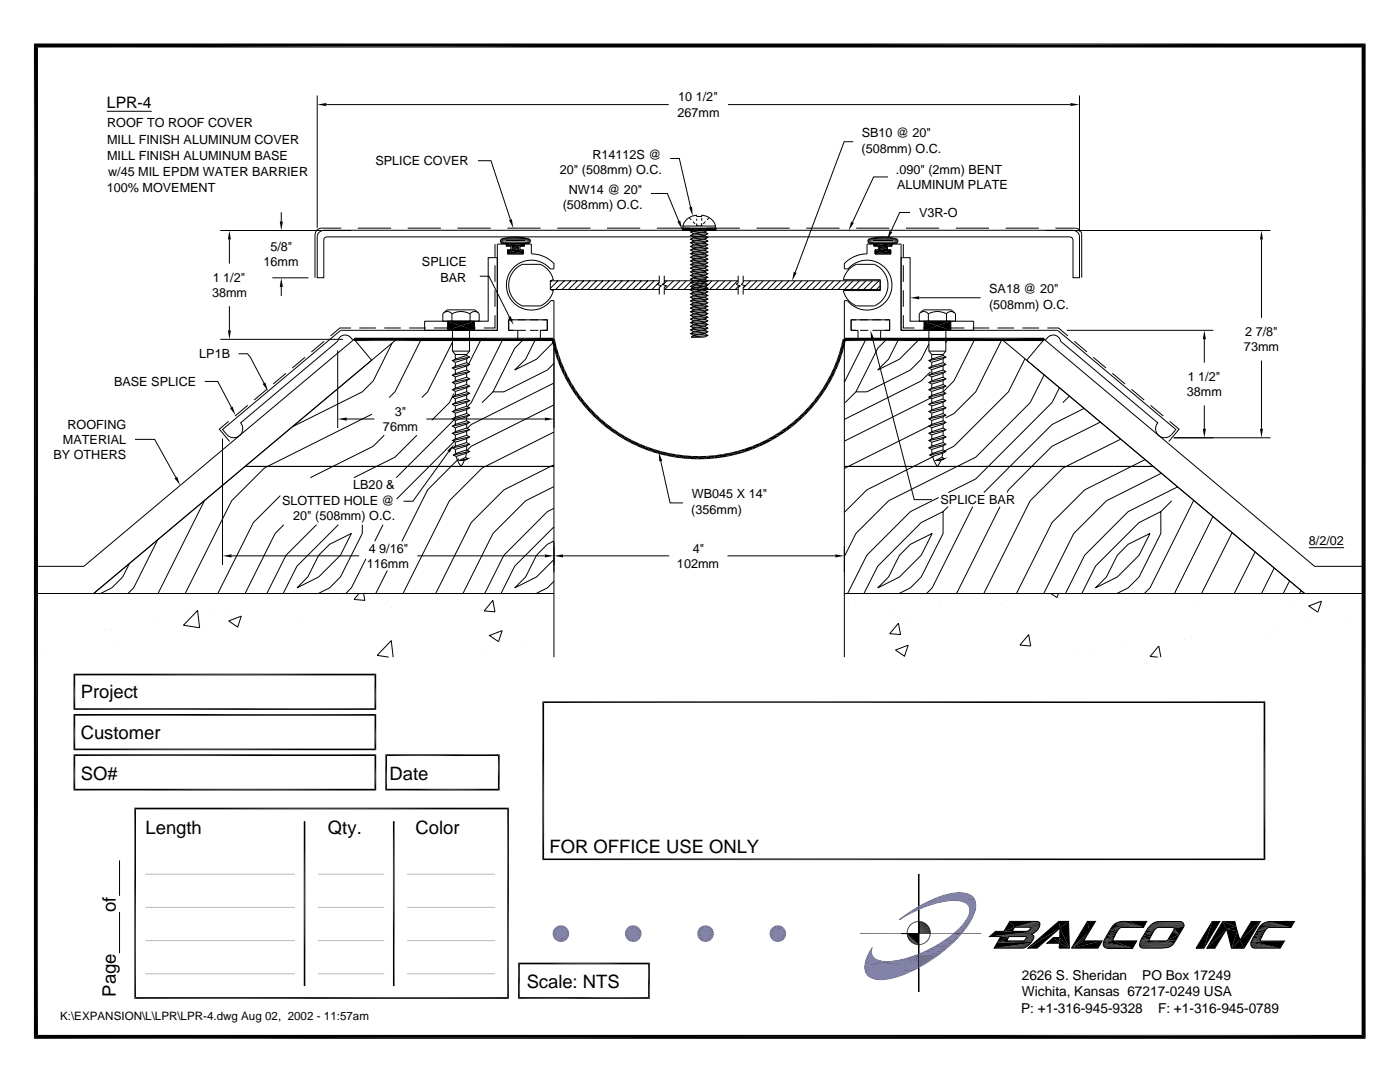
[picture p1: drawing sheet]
<svg xmlns="http://www.w3.org/2000/svg" width="279mm" height="216mm" viewBox="0 0 279 216" stroke-linecap="round" stroke-linejoin="round" font-family="sans-serif">
<defs><g id="words">
<g font-size="3.7">
<text x="16.1" y="139.4">Project</text>
<text x="16.1" y="147.4">Customer</text>
<text x="16.1" y="155.6">SO#</text>
<text x="77.7" y="155.6">Date</text>
<text x="29" y="166.3">Length</text>
<text x="65.4" y="166.3">Qty.</text>
<text x="82.9" y="166.3">Color</text>
<text x="109.7" y="170.2">FOR OFFICE USE ONLY</text>
<text x="23.1" y="182" transform="rotate(-90 23.1 182)">of</text>
<text x="105.1" y="197.2">Scale: NTS</text>
<text x="23.1" y="198.8" transform="rotate(-90 23.1 198.8)">Page</text>
</g>
<text font-size="3.2" x="21.3" y="21.5">LPR-4</text>
<g font-size="2.7">
<text x="203.9" y="195.5">2626 S. Sheridan</text>
<text x="228" y="195.5">PO Box 17249</text>
<text x="203.8" y="202.1">P: +1-316-945-9328</text>
<text x="204" y="198.8">Wichita, Kansas 67217-0249 USA</text>
<text x="231.1" y="202.1">F: +1-316-945-0789</text>
</g>
<g font-size="2.5">
<text x="135.2" y="23.3">267mm</text>
<text x="135.3" y="20.2">10 1/2&quot;</text>
<text x="21.4" y="25.3">ROOF TO ROOF COVER</text>
<text x="21.4" y="28.6">MILL FINISH ALUMINUM COVER</text>
<text x="172" y="27.4">SB10 @ 20&quot;</text>
<text x="21.4" y="31.9">MILL FINISH ALUMINUM BASE</text>
<text x="21.6" y="35.1">w/45 MIL EPDM WATER BARRIER</text>
<text x="74.9" y="33">SPLICE COVER</text>
<text x="111.7" y="34.7">20&quot; (508mm) O.C.</text>
<text x="118.2" y="31.6">R14112S @</text>
<text x="171.9" y="30.5">(508mm) O.C.</text>
<text x="178.8" y="34.7">.090&quot; (2mm) BENT</text>
<text x="21.3" y="38.2">100% MOVEMENT</text>
<text x="112.3" y="41.7">(508mm) O.C.</text>
<text x="113.5" y="38.6">NW14 @ 20&quot;</text>
<text x="179" y="37.7">ALUMINUM PLATE</text>
<text x="183.4" y="43.3">V3R-O</text>
<text x="52.6" y="53.1">16mm</text>
<text x="54" y="50.1">5/8&quot;</text>
<text x="84.2" y="53.2">SPLICE</text>
<text x="42.3" y="59.3">38mm</text>
<text x="42.5" y="56.2">1 1/2&quot;</text>
<text x="87.9" y="56.2">BAR</text>
<text x="197.4" y="58.5">SA18 @ 20&quot;</text>
<text x="197.4" y="61.6">(508mm) O.C.</text>
<text x="39.8" y="71.5">LP1B</text>
<text x="248.3" y="70.1">73mm</text>
<text x="248.5" y="67.1">2 7/8&quot;</text>
<text x="22.8" y="77">BASE SPLICE</text>
<text x="237" y="76">1 1/2&quot;</text>
<text x="78.8" y="83">3&quot;</text>
<text x="236.9" y="79">38mm</text>
<text x="12.6" y="88.5">MATERIAL</text>
<text x="13.5" y="85.5">ROOFING</text>
<text x="76.4" y="86">76mm</text>
<text x="10.6" y="91.6">BY OTHERS</text>
<text x="56.3" y="100.7">SLOTTED HOLE @</text>
<text x="70.5" y="97.6">LB20 &amp;</text>
<text x="138.1" y="99.5">WB045 X 14&quot;</text>
<text x="187.7" y="100.6">SPLICE BAR</text>
<text x="58.5" y="103.7">20&quot; (508mm) O.C.</text>
<text x="138" y="102.5">(356mm)</text>
<text x="73.2" y="113.3">116mm</text>
<text x="73.6" y="110.3">4 9/16&quot;</text>
<text x="135.1" y="113.3">102mm</text>
<text x="138.3" y="110.3">4&quot;</text>
<text x="261.2" y="108.7">8/2/02</text>
</g>
<text font-size="2.3" x="12" y="203.6">K:\EXPANSION\L\LPR\LPR-4.dwg Aug 02, 2002 - 11:57am</text>
</g></defs>
<g fill="none" stroke="#000" stroke-width=".2">
<path d="M63.3 19v26.5M215.4 19v27.2M21.3 22.2h9M65.1 20.9h68.4M95.4 32.1h2.6l3.9 11.7M129.9 38.6h3.3l2.3 5.5M133.8 31.6h1.8l2.2 9.7M145.3 20.9h68.3M170.3 28.3h-1.8l-9.8 26M177.2 35.3h-2.9l-4.2 9M44 46h26.1M45.8 47.8v4.8"/>
<path d="M54.3 55.4h7.3M56.1 42.4v1.8M56.1 57.3v1.8M63.7 46.4l.9-.4h149.5a1.34 1.34 0 0 1 1.3 1.3v8.1h-1.3v-7.5l-.2-.5-.4-.1h-148.2l-.6 .2-.1 .4v7.5h-1.3v-8.1zM68.1 45.5h-3.9a1.3 1.3 0 0 0-1.3 1.3v8.6M71.4 45.5h6.7M81.4 45.5h6.6M91.3 45.5h6.6M95.8 55.1h1.8l4.1 8.1M98.8 48.7v2.6M98.8 52.9v3.3M98.8 57.9v3.3"/>
<path d="M99.9 48.3h5.9M99.9 48.2h5.9M99.9 47.9h5.9M99.9 47.8h5.9M100 48.5h5.7M100.1 47.7a8.8 8.8 0 0 1 5.7 .1v.4l-.2 .3h-.9v.5h-1.2l.1 1h.8v.5h-3.1v-.5h.8l.1-1h-1.2v-.5h-.9a.48 .48 0 0 1 0-.8zM100.1 48.5h5.5M100.9 48h3.9M101 47.4h3.7M101.3 45.5h6.6M101.3 50h3.1M102.2 49h2.5"/>
<path d="M102.8 53.7l1.4-1h3.6a4.5 4.5 0 0 1 2.6 3.1l-.6 .2v1.8l.6 .2a4.4 4.4 0 0 1-2.6 3h-3.6a4.5 4.5 0 0 1-1.4-7.3zM109.8 56h21.8M109.8 57.8h21.8M110.1 56l-.3 .3M111.2 45.5h6.6M111.4 56l-1.6 1.5M112.6 56l-1.7 1.8M113.9 56l-1.7 1.8M115.2 56l-1.7 1.8M116.5 56l-1.8 1.8M117.8 56l-1.8 1.8M119 56l-1.7 1.8"/>
<path d="M120.3 56l-1.7 1.8M121.1 45.5h6.7M121.6 56l-1.7 1.8M122.9 56l-1.8 1.8M124.2 56l-1.8 1.8M125.4 56l-1.7 1.8M126.7 56l-1.7 1.8M128 56l-1.7 1.8M129.3 56l-1.7 1.8M130.6 56l-1.8 1.8M131.1 45.5h16.6M131.6 55v1.5l-.5 .2 .9 .3-.4 .3v1.5"/>
<path d="M131.6 56.3l-1.5 1.5M131.6 57.6l-.2 .2M132.6 55v1.5l-.4 .2 .8 .3-.4 .3v1.5M132.6 56h14.7M132.6 57.8h14.7M133.1 56l-.8 .8M134.4 56l-1.7 1.8M135.7 56l-1.8 1.8M136.2 45.6h6.7v.4h-6.7zM136.3 45.1a3.1 3.1 0 0 1 2.7-2.2v.3h1v-.3a3.1 3.1 0 0 1 2.8 2.2M137 56l-1.8 1.8M137.6 43.5l.4 .4"/>
<path d="M137.8 46.3l.5-.3 2.5-.4 .5 .3-.5 .3-2.5 .4zM137.8 50.6l.5-.3 2.5-.3 .5 .2-.5 .3-2.5 .4zM137.8 51.4l.5-.3 2.5-.4 .5 .3-.5 .3-2.5 .3zM137.8 56.4l.5-.3 2.5-.3 .5 .2-.5 .3-2.5 .4zM137.8 57.2l.5-.3 2.5-.4 .5 .3-.5 .3-2.5 .3zM137.8 57.9l.5-.3 2.5-.4 .5 .3-.5 .3-2.5 .3zM137.8 58.6l.5-.3 2.5-.3 .5 .2-.5 .3-2.5 .4zM137.8 59.3l.5-.3 2.5-.3 .5 .2-.5 .3-2.5 .4zM137.8 52.1l.5-.3 2.5-.4 .5 .3-.5 .3-2.5 .3zM137.8 52.8l.5-.3 2.5-.3 .5 .2-.5 .3-2.5 .4zM137.8 53.5l.5-.3 2.5-.3 .5 .2-.5 .3-2.5 .4zM137.8 54.3l.5-.3 2.5-.4 .5 .3-.5 .3-2.5 .3z"/>
<path d="M137.8 55l.5-.3 2.5-.4 .5 .3-.5 .3-2.5 .3zM137.8 55.7l.5-.3 2.5-.3 .5 .2-.5 .3-2.5 .4zM137.8 47l.5-.3 2.5-.3 .5 .2-.5 .3-2.5 .4zM137.8 47.7l.5-.3 2.5-.3 .5 .3-.5 .2-2.5 .4zM137.8 48.5l.5-.3 2.5-.4 .5 .3-.5 .3-2.5 .3zM137.8 49.2l.5-.3 2.5-.4 .5 .3-.5 .3-2.5 .4zM137.8 49.9l.5-.3 2.5-.3 .5 .2-.5 .3-2.5 .4zM138.2 56l-1.7 1.8M138.3 44.2l.4 .5M138.3 45.6v.4M138.3 46.6v.1M138.3 47.3v.1"/>
<path d="M138.3 48v.2M138.3 48.7v.2M138.3 49.5v.1M138.3 50.2v.1M138.3 50.9v.2M138.3 51.6v.2M138.3 52.3v.2M138.3 53.1v.1M138.3 53.8v.2M138.3 54.5v.2M138.3 55.2v.2M138.3 56v.1"/>
<path d="M138.3 56.7v.2M138.3 57.4v.2M138.3 58.1v.2M138.3 58.9v.1M138.3 59.6v.2M138.9 44.9l.1 .1M139 44.6v.4h.4M139 43.7v.3M139.5 56l-1.7 1.8M139.7 45h.3M140 43.5v.5M140 44.5v.5"/>
<path d="M140.1 44.9l-.1 .1M140.8 45.6h.1M140.8 46.2v.2M140.8 46.9v.2M140.8 47.6v.2M140.8 48.4v.1M140.8 49.1v.2M140.8 49.8v.2M140.8 50.5v.2M140.8 51.3v.1M140.8 52v.2M140.8 52.7v.2"/>
<path d="M140.8 53.4v.2M140.8 54.2v.1M140.8 54.9v.2M140.8 55.6v.2M140.8 56.3v.2M140.8 57.1v.1M140.8 57.8v.2M140.8 58.5v.2M140.8 59.2v.2M140.8 60v.1M140.8 44.2l-.4 .5M140.8 56l-1.7 1.8"/>
<path d="M141.3 45.9l-3.5 .4M141.3 50.2l-3.5 .4M141.3 51l-3.5 .4M141.3 56l-3.5 .4M141.3 56.8l-3.5 .4M141.3 57.5l-3.5 .4M141.3 58.2l-3.5 .4M141.3 58.9l-3.5 .4M141.3 59.7l-3.5 .3M141.3 51.7l-3.5 .4M141.3 52.4l-3.5 .4M141.3 53.1l-3.5 .4"/>
<path d="M141.3 53.9l-3.5 .4M141.3 54.6l-3.5 .4M141.3 55.3l-3.5 .4M141.3 46.6l-3.5 .4M141.3 47.4l-3.5 .3M141.3 48.1l-3.5 .4M141.3 48.8l-3.5 .4M141.3 49.5l-3.5 .4M141.5 43.5l-.4 .4M142.1 56l-1.7 1.8M142.8 45.1h-6.5v.5M142.8 45.1l-.1 .5"/>
<path d="M143.4 56l-1.8 1.8M144.7 56l-1.8 1.8M145.9 56l-1.7 1.8M147.2 56l-1.7 1.8M147.3 55v1.5l-.4 .2 .8 .3-.4 .3v1.5M147.5 57l-.8 .8M148.3 56h27.4v1.8h-27.4M148.3 55v1.5l-.4 .2 .8 .3-.4 .3v1.5M148.5 56l-.2 .2M149.8 56l-1.5 1.5M151 45.5h6.6M151 56l-1.7 1.8"/>
<path d="M152.3 56l-1.7 1.8M153.6 56l-1.7 1.8M154.9 56l-1.7 1.8M156.2 56l-1.8 1.8M157.5 56l-1.8 1.8M158.7 56l-1.7 1.8M160 56l-1.7 1.8M160.9 45.5h6.7M161.3 56l-1.7 1.8M162.6 56l-1.8 1.8M163.9 56l-1.8 1.8M165.1 56l-1.7 1.8"/>
<path d="M166.4 56l-1.7 1.8M167.7 56l-1.7 1.8M169 56l-1.8 1.8M169.4 53.8l1.5-1.1h3.6a4.5 4.5 0 0 1 2.7 4.2 4.5 4.5 0 0 1-2.7 4.1h-3.6a4.5 4.5 0 0 1-2.6-3h7.4v-2.2h-7.4a4.5 4.5 0 0 1 1.1-2zM170.3 56l-1.8 1.8M170.9 45.5h6.6M171.5 56l-1.7 1.8M172.8 56l-1.7 1.8M173.2 48.3h6M173.2 48.2h6M173.3 47.9h5.8M173.3 47.8h5.8"/>
<path d="M173.3 48.5h5.8M173.4 47.7a8.8 8.8 0 0 1 5.7 .1 .46 .46 0 0 1-.2 .7h-.9v.5h-1.1l.1 1h.8v.5h-3.2v-.5h.9v-1h-1.1v-.5h-.9a.48 .48 0 0 1-.1-.8zM173.5 48.5h5.4M174.1 56l-1.7 1.8M174.2 48h4M174.3 47.4h3.8M174.4 49h2.5M174.6 50h3.2M175.4 56l-1.7 1.8M175.7 57l-.8 .8M179.8 51.4h1.8v12.7h12.7v1.8h-14.5zM180.3 48.7v2.6"/>
<path d="M180.3 52.9v3.3M180.3 57.9v3.3M180.8 45.5h6.6M181.6 42.4h-2l-1.8 3.8M183.5 59.4h12.2M190.8 45.5h6.6M200.7 45.5h6.6M208.7 46h44.9M210.6 45.5h4a1.3 1.3 0 0 1 1.3 1.3v8.6M251.8 47.8v15.6M40.9 76.1h2.6l2.7 5.2M44 67.7h24.4"/>
<path d="M45.8 61.1v4.8M47.6 70.6h1.8l.6 .7 2.7 5.2M53.3 77.7l-2.6 2.1M57.1 74.5l-2.6 2.1M60.9 71.3l-2.6 2.1M64.7 68.1l-2.6 2.1M67.4 69.9v15.5M70.1 65.4h-2.3l-1.8 1.6M71.7 65.4h3.3M76.7 65.4h3.3M78.3 68.5l-3.8 7.5-2.2 2.2-13.9 7M81.7 65.4h3.3"/>
<path d="M84.1 67.7l-5.3 10.5-1.1 1.1M84.8 64.1h12.6v-12.7h1.9v14.5h-14.5zM86.6 65.4h3.3M88.6 62.4l.6-.6h5.6l.6 .6M89.3 64.1h5.4v1.8h-5.4zM90.2 62.6a1.14 1.14 0 0 0-1.8 0v1.5h7.2v-1.5a1.14 1.14 0 0 0-1.8 0M90.2 62.6l.5-.2a3.8 3.8 0 0 1 3.1 .2M90.2 62.6v1.5M90.3 70.1l.6 .6h2.2M90.3 64.1v6M90.3 70.1h3.4M90.3 68.3l-5 9.9-1.1 1.1"/>
<path d="M90.6 78.5l-.9 1.8-3.5 3.6M90.9 71.6l-.6 .4 .6 .3M90.9 70.7v.9l2.2-.7M90.9 76l-.6 .3 .6 .3M90.9 75.2v.8l2.2-.7M90.9 77.4l-.6 .4 .6 .3M90.9 76.6v.8l2.2-.7M90.9 78.9l-.6 .3 .6 .3M90.9 78.1v.8l2.2-.7M90.9 79.5v.8l2.2-.7M90.9 73.1l-.6 .3 .6 .3M90.9 72.3v.8l2.2-.7"/>
<path d="M90.9 74.5l-.6 .4 .6 .3M90.9 73.7v.8l2.2-.7M90.9 78h-.1M91.6 65.4h3.3M93.1 70.7v.2l.6 .3-.6 .4-2.2 .7M93.1 74.5v.8l.6 .3-.6 .3-2.2 .7M93.1 75.9v.8l.6 .3-2.8 1.1M93.1 77.4v.8l.6 .3-.6 .3-2.2 .7M93.1 78.8v.8l.6 .3-2.8 1.1M93.1 71.6v.8l.6 .3-.6 .3-2.2 .7M93.1 73v.8l.6 .3-.6 .4-2.2 .7M93.7 64.1v6"/>
<path d="M93.7 70.1l-.6 .6M93.7 71.2l-3.4 .8M93.7 75.6l-3.4 .7M93.7 77l-3.4 .8M93.7 78.5l-3.4 .7M93.7 79.9l-3.4 .8M93.7 72.7l-3.4 .7M93.7 74.1l-3.4 .8M93.8 62.6v1.5M96 67.7l-2.7 5.4M98.4 78.2l-2.2 2.1M98.8 62.9v2.5h-2.2"/>
<path d="M100.4 67.7l-6.4 12.6-.9 1M102.5 63.8h-1v2.1h1M103.3 63.8h1.6M103.3 65.9v1.8h-33.1a1.5 1.5 0 0 0-1.5-.8 1.5 1.5 0 0 0-1.3 1.2l-19.4 16.3a1.81 1.81 0 0 1-.2 2.5 1.81 1.81 0 0 1-2.5-.2l-.9-1 23.6-19.8h31.3v-17.2h1.7v.4h1v.7h-.7v.9h3.1v-.9h-.6v-.7h.9v-.4h1.3v2a6.4 6.4 0 0 1 4.6 1.9v1.1h-.8a5 5 0 0 0-7.2-.4 5 5 0 0 0 .1 7.3 5 5 0 0 0 7.2-.6h.7v7.7h-2.8v-1.8h1.4v-2.1h-7.7v2.1h3.4M104.5 67.7l-1.8 1.8-4.3 8.7M105.8 65.9h1.6M105.8 63.8h1.6M106.9 67.7l-2 4-2.2 2.1 4.4-2.1 3.3-3.4M108.3 63.8h.9v2.1h-.9M110.6 69.5v15.9M110.6 72.5l-1.4 1.3-8.6 4.4h-2.2M110.6 76.4l-16.6 8.3-.9 .9"/>
<path d="M137.8 62.9l.5-.2 2.5-.4 .5 .3-.5 .3-2.5 .3zM137.8 63.7l.5-.3 2.5-.4 .5 .3-.5 .3-2.5 .3zM137.8 64.4l.5-.3 2.5-.4 .5 .3-.5 .3-2.5 .4zM137.8 65.1l.5-.3 2.5-.3 .5 .2-.5 .3-2.5 .4zM137.8 65.8l.5-.2 2.5-.4 .5 .3-.5 .3-2.5 .3zM137.8 66.6l.5-.3 2.5-.4 .5 .3-.5 .3-2.5 .3zM137.8 60l.5-.2 2.5-.4 .5 .3-.5 .3-2.5 .3zM137.8 60.8l.5-.3 2.5-.4 .5 .3-.5 .3-2.5 .3zM137.8 61.5l.5-.3 2.5-.4 .5 .3-.5 .3-2.5 .4zM137.8 62.2l.5-.3 2.5-.3 .5 .2-.5 .3-2.5 .4zM137.9 67.3l.4-.3 2.5-.4 .5 .3-1.1 .4zM138.3 60.3v.2"/>
<path d="M138.3 61v.2M138.3 61.8v.1M138.3 62.5v.2M138.3 63.2v.2M138.3 63.9v.2M138.3 64.7v.1M138.3 65.4v.2M138.3 66.1v.2M138.3 66.8v.2M140.8 60.7v.1M140.8 61.4v.2M140.8 62.1v.2"/>
<path d="M140.8 62.9v.1M140.8 63.6v.1M140.8 64.3v.2M140.8 65v.2M140.8 65.8v.1M140.8 66.5v.1M141.3 66.9l-3.4 .4M141.3 62.6l-3.5 .3M141.3 63.3l-3.5 .4M141.3 64l-3.5 .4M141.3 64.7l-3.5 .4M141.3 65.5l-3.5 .3"/>
<path d="M141.3 66.2l-3.5 .4M141.3 60.4l-3.5 .4M141.3 61.1l-3.5 .4M141.3 61.8l-3.5 .4M168.5 67.7h31.4l30.3 25.4h-61.7zM170.8 63.8h-.9v2.1h.9M170.8 78.2l-2.1 2.1M171.6 65.9h1.7M171.6 63.8h1.7M172.8 67.7l-4.3 8.6M174.1 65.9h3.4v-2.1h-7.6v2.1h1.3v1.8h-2.7v-7.7h.6a5 5 0 0 0 7.3 .6 5 5 0 0 0 .1-7.3 5 5 0 0 0-7.3 .4h-.7v-1.1a6.3 6.3 0 0 1 4.5-1.9v-2h1.4v.4h.9v.7h-.7v.9h3.2v-.9h-.7v-.7h.9v-.4h1.8v17.2h31.3l23.6 19.8a2.88 2.88 0 0 1-2.1 1.6 1.81 1.81 0 0 1-1.8-.9 1.81 1.81 0 0 1 .3-2l-19.4-16.3a1.5 1.5 0 0 0-1.3-1.2 1.5 1.5 0 0 0-1.6 .8h-33.1v-1.8M174.1 63.8h1.7"/>
<path d="M174.2 67.7l8.3 32h3.5M176.6 63.8h.9v2.1h-.9M176.9 67.7l-1.7 1.8-4.4 8.7M179.3 67.7l-2 4-2.1 2.1 4.3-2.1 4-4M180.3 62.9v2.5h2.2M183.6 62.4l.7-.6h5.5l.7 .6M184.2 65.4h3.3M184.4 64.1h5.4v1.8h-5.4zM185.3 62.6a1.14 1.14 0 0 0-1.8 0v1.5h7.2v-1.5a1.12 1.12 0 0 0-1.8 0M185.3 62.6l.5-.2a3.8 3.8 0 0 1 3.1 .2M185.3 62.6v1.5M185.4 70.1l.5 .6h2.3"/>
<path d="M185.4 70.1h3.4M185.4 64.1v6M185.4 68.6l-1.5 3.1-2.2 2.1-8.7 4.4h-2.2M185.7 74.2l-1.8 1.8-15.4 7.7M185.9 71.6l-.5 .4 .5 .3M185.9 70.7v.9l2.3-.7M185.9 76l-.5 .3 .5 .3M185.9 75.2v.8l2.3-.7M185.9 77.4l-.5 .4 .5 .3M185.9 76.6v.8l2.3-.7M185.9 78.9l-.5 .3 .5 .3M185.9 78.1v.8l2.3-.7"/>
<path d="M185.9 79.5v.8l2.3-.7M185.9 73.1l-.5 .3 .5 .3M185.9 72.3v.8l2.3-.7M185.9 74.5l-.5 .4 .5 .3M185.9 73.7v.8l2.3-.7M185.9 79.3l-17.4 8.7M188.2 70.7v.2l.6 .3-.6 .4-2.3 .7M188.2 74.5v.8l.6 .3-.6 .3-2.3 .7M188.2 75.9v.8l.6 .3-.6 .4-2.3 .7M188.2 77.4v.8l.6 .3-.6 .3-2.3 .7M188.2 78.8v.8l.6 .3-.6 .4-2.3 .7M188.2 71.6v.8l.6 .3-.6 .3-2.3 .7"/>
<path d="M188.2 73v.8l.6 .3-.6 .4-2.3 .7M188.2 78.2h.1M188.8 64.1v6M188.8 70.1l-.6 .6M188.8 71.2l-3.4 .8M188.8 75.6l-3.4 .7M188.8 77l-3.4 .8M188.8 78.5l-3.4 .7M188.8 79.9l-3.4 .8M188.8 72.7l-3.4 .7M188.8 74.1l-3.4 .8M188.9 62.6v1.5"/>
<path d="M189.1 67.7l-.3 .7M189.1 65.4h3.3M194.1 65.4h3.3M194.5 67.7l-4.1 8.3-2.2 2.2M199.1 65.4h3.3M200 67.7l-5.3 10.5-4.3 4.3-1.7 .9M204 65.4h3.4M204.6 71.6l-3.3 6.6-10.9 10.8-2.4 1.2M208.4 74.8l-2.8 5.5-10.9 10.9-17.4 8.7-6.5 6.5-2.3 4.7M209 65.4h2.2l1.9 1.6M211.4 77.4l-1.5 2.9-15.2 15.3-5.4 2.7M212.9 65.9h29.3"/>
<path d="M213.4 79l-1.3 1.3M214.4 68.1l2.5 2.1M218.2 71.3l2.5 2.1M222 74.5l2.5 2.1M225.8 77.7l2.5 2.1M240.3 67.7v4.7M251.8 71.9v13.6M26.9 87.7h4l4.2 7.6M40.8 99.9l-9.3 18.5M44.4 87.5v25.2M45.6 84.1l-1.8 1.5 2 2.5M49.4 80.9l-2.5 2.1"/>
<path d="M55.9 98.9l-5.3 5.4-7.1 14.1M69.2 83.6h5.5M74.3 82.6l-21.6 10.8-6.5 6.5-9.2 18.5M76.7 86.8l-2.2 2.2-12.6 6.3M83.2 86.8l-4.4 4.4-8.2 4.1M85.1 83.6h23.7M89.5 90.1l-7.1 9.9h-1.9M90.9 87.6l-.6 .3 .6 .3M90.9 86.8v.8l2.2-.7M90.9 89l-.6 .4 .6 .3M90.9 88.2v.8l2.2-.7M90.9 81.8l-.6 .3 .6 .3"/>
<path d="M90.9 81v.8l2.2-.7M90.9 83.2l-.6 .4 .6 .3M90.9 82.4v.8l2.2-.7M90.9 84.7l-.6 .3 .6 .3M90.9 83.9v.8l2.2-.7M90.9 86.1l-.6 .4 .6 .3M90.9 85.3v.8l2.2-.7M90.9 80.3l-.6 .4 .6 .3M90.9 89.7v.8M90.9 83.5l-11.8 11.8M90.9 87.9l-11.7 11.7M90.9 90.5l-.4 .3 .5 .3"/>
<path d="M91 91.1l1 2 .7-1.2M91.6 91.5l-6.3 6.2-5.1 10.3M91.7 91.9l1.7-.4-.7 .4M92.9 91.2l-1.2 .7h1M92.9 91.2l.5 .3M93.1 90.4l-.2 .8M93.1 89.8l.6 .3-.6 .3-2.1 .7M93.1 86.1v.8l.6 .3-.6 .3-2.2 .7M93.1 87.5v.8l.6 .3-.6 .4-2.2 .7M93.1 80.3v.8l.6 .3-.6 .3-2.2 .7M93.1 81.7v.8l.6 .3-2.8 1.1M93.1 83.2v.8l.6 .3-.6 .3-2.2 .7"/>
<path d="M93.1 84.6v.8l.6 .3-.6 .4-2.2 .7M93.1 89v.8M93.1 89.8l-2.2 .7M93.7 90.1l-3.2 .7M93.7 87.2l-3.4 .7M93.7 88.6l-3.4 .8M93.7 81.4l-3.4 .7M93.7 82.8l-3.4 .8M93.7 84.3l-3.4 .7M93.7 85.7l-3.4 .8M110.6 97.1l-5.7 2.8-6.5 6.5-6 12M110.6 86.2l-14.4 7.2-6.5 6.5-9.3 18.5"/>
<path d="M110.6 92.8l-10 4.9-6.6 6.6-7 14.1M110.6 80.8l-16.6 8.2-1 1.1M131.9 92l1.8 8.4h2.6M168.5 93.1h61.7l30.2 25.3h-91.9zM185.9 87.6l-.5 .3 .5 .3M185.9 86.8v.8l2.3-.7M185.9 89l-.5 .4 .5 .3M185.9 88.2v.8l2.3-.7M185.9 81.8l-.5 .3 .5 .3M185.9 81v.8l2.3-.7M185.9 83.2l-.5 .4 .5 .3M185.9 82.4v.8l2.3-.7"/>
<path d="M185.9 84.7l-.5 .3 .5 .3M185.9 83.9v.8l2.3-.7M185.9 86.1l-.5 .4 .5 .3M185.9 85.3v.8l2.3-.7M185.9 80.3l-.5 .4 .5 .3M185.9 89.7l.1 .8M185.9 84.8l-17.4 8.7M186 90.5l-.5 .3 .6 .3M186.1 91.1l1 2 .6-1.2M186.4 91l-13.4 6.7-4.5 4.5M186.8 91.9l1.7-.4-.8 .4M187.3 99.3l-5.6 2.8-8.7 8.7-3.8 7.6"/>
<path d="M188 91.2l-1.2 .7h.9M188 91.2l.5 .3M188.2 90.4l-.2 .8M188.2 89.8l.6 .3-.6 .3-2.1 .7M188.2 86.1v.8l.6 .3-.6 .3-2.3 .7M188.2 87.5v.8l.6 .3-.6 .4-2.3 .7M188.2 80.3v.8l.6 .3-.6 .3-2.3 .7M188.2 81.7v.8l.6 .3-.6 .4-2.3 .7M188.2 83.2v.8l.6 .3-.6 .3-2.3 .7M188.2 84.6v.8l.6 .3-.6 .4-2.3 .7M188.2 89v.8M188.2 89.8l-2.2 .7"/>
<path d="M188.8 90.1l-3.3 .7M188.8 87.2l-3.4 .7M188.8 88.6l-3.4 .8M188.8 81.4l-3.4 .7M188.8 82.8l-3.4 .8M188.8 84.3l-3.4 .7M188.8 85.7l-3.4 .8M216.4 81.5l-6.4 3.2-13.7 13.6M219.6 84.2l-9.6 4.8-8.7 8.7-.3 .6M223.7 87.6l-11.6 5.8-6.5 6.5-9.3 18.5M228.5 91.7l-12 6-6.5 6.6-7.1 14.1M229.6 80.9l2.6 2.1"/>
<path d="M231.8 94.4l-11 5.5-6.5 6.5-6 12M233.4 84.1l1.9 1.5-2 2.5M233.8 99.9l-2.1 2.2M234.3 87.4h19.3M235 97.2l-9.9 4.9-8.6 8.7-3.9 7.6M238.3 99.9l-8.8 17.4-1.1 1.1M240.3 80.9v4.6M7.2 113h9.5l54-45.3 3.5 4.2-55.5 46.5h-11.5M18.7 118.4l30.2-25.3h61.7v-25.4h-31.5l-30.2 25.4h61.7v25.3zM25.8 112.5l-1.3 2.6-2.2 2.2-2.2 1.1M31.5 107.7l-4.8 9.6-1.2 1.1M46.2 110.9h25.5"/>
<path d="M56.6 104.7l-1.7 1.7-6 12M63.2 104.7l-6.1 6.1-3.8 7.6M63.2 118.5h.1M65.8 108.6l4.3-2.2-2.2 4.4-4.3 4.3-4.3 2.2 2.1-2.2 2.2-4.3zM67.5 104.7l-8.2 8.3-2.8 5.4M67.9 119.6h.1M71.6 118.4l-.9 1.2 2.1 .2-.2-1.4M72.3 104.7v1.7l-4.4 8.7-2.1 2.2-2.3 1.1M73 111.5l-2.9 5.8-1.1 1.1M76.4 104.7l-1.6 3.3M77.3 113.8l-2.3 4.6M83.3 110.9h25.5"/>
<path d="M96.9 118.5h.1M98.4 119.8l.4 2.3-2.2-.2zM110.6 108.1v6.1M110.6 118.4v12.7M110.6 107.9l-1.4 .7-2.1 2.2-2.2 4.3-2.2 2.2 4.4-2.2 3.5-3.4M110.6 116l-1.4 1.3-2.2 1.1M110.6 105.1l-7.9 7.9-2.7 5.4M110.6 101.4l-1.4 .7-8.6 8.7-3.9 7.6M112.4 110.9h21.2M145.2 110.9h21.5M168.5 109.1v5.1M168.5 118.4v12.7"/>
<path d="M181.7 108.6l4.3-2.2-2.1 4.4-4.4 4.3-4.3 2.2 2.1-2.2 2.2-4.3zM188.2 102.1v4.3l-4.3 8.7-2.2 2.2-2.3 1.1M188.2 102.1l-4.3 2.2-8.7 8.7-2.8 5.4M189.2 101.1l-1 1M194.1 101.1l-8.1 16.2-1.1 1.1M199.6 101.1l-8.7 17.3M201.5 118.9h.1M209.7 118.4l1.2 .9 .3-.9M219 119.2h.1M225.1 108.6l4.4-2.2-2.2 4.4-4.3 4.3-4.4 2.2 2.2-2.2 2.2-4.3zM231.7 102.1v4.3l-4.4 8.7-2.2 2.2-2.2 1.1M231.7 102.1l-4.4 2.2-8.7 8.7-2.7 5.4"/>
<path d="M242.1 103.1l-7.7 15.3M245.9 106.3l-6.1 12.1M250.5 110.1l-4.2 8.3M254.3 113.3l-2.5 5.1M257.4 115.9l-1.3 2.5M259.7 117.8l-.3 .6M272.1 113h-9.7l-54-45.3-3.5 4.2 55.5 46.5h11.7M8.9 130.4h.1M21 125.8h.1M22.3 125.6h.1M22.4 128.8h.1M31.3 124.4h.1"/>
<path d="M39.4 121.8l.4 3.5-3.2-.5zM41.2 126.1h.1M42.1 122.1h.1M45.1 122.6h.1M45.6 123.9l2.6-1-.8 2.2zM59.8 123.5h.1M77.6 131.1l-2.3-.3 2.8-3 .4 3.3M78.1 121.2h.1M81.2 130.9h.1M96.5 130.6h.1M97.7 126.8l2.5-1-.7 2.2zM98.2 127.6h.1"/>
<path d="M104.1 127.9h.1M169.4 120.3h.1M178.7 129.7l2.6-1-.8 2.2zM178.7 121.9h.1M179.3 124.4l.4 2.2-2.1-.2zM181.1 123h.1M187.8 120.7h.1M199.7 120.4h.1M205.3 126.6l.4 2.3-2.2-.2zM214.8 130.2h.1M217.6 130.2h.1M223.9 129h.1"/>
<path d="M231.1 131.1l-1.6-.1 1.8-2.1 .4 2.2M231.3 131h.1M236.4 127.4h.1M237.6 127.1h.1M238.3 120h.1M252.4 127.4h.1M255 124.9h.1M257.7 120.8h.1M260.5 124.1h.1M261.2 120.9l2.5-.9-.7 2.2zM269.6 123h.1M183.3 174.5h.1v23.3h-.1z"/>
<path d="M183.4 174.5v6.4M183.3 183.9h.1M183.4 181.4v7.1M183.4 190.4v7.4M183.4 188.5h-.1M197.5 186.9l1.2-1.1h1.6l1.2-1.9h5.2a.7 .7 0 0 1 .8 .3 .7 .7 0 0 1-.1 .8l-.4 .7-1.1 .7 .1 .1a.71 .71 0 0 1 0 1.2l-.8 1-1 .5h-5.8l1.3-2.3zM197.5 186.8h8.8M198.4 189.2h5.9M198.4 189.1h6.2M198.7 185.9h8.1M201.4 186.9h3.4a.79 .79 0 0 1-.6 .8h-3.3zM202.5 184.9h5"/>
<path d="M204.5 189.1l-6.1 .1M220.4 189.1h5.6M220.6 189.1h5.4M220.9 189.2h5.1M221.8 185.1h2.1M221.9 185h6.3M222.2 187.7h4.7M225.3 183.9h3.6M227.4 188.8h6.4M227.4 188.7h6.6M227.4 188.5h6.7M227.5 188.2h6.8"/>
<path d="M227.5 188.9h6.1M227.5 187.8h2.1M227.6 189h5.7M227.7 189.1h5.4M227.8 189.1h4.6M228 189.2h4M229.2 185.1h2.1M229.2 185h7.1M229.4 184.8h6.9M229.6 184.7h6.7M229.6 184.6h6.7M229.8 184.5h6.5"/>
<path d="M229.8 184.4h6.5M230 184.4h6.3M230 184.3h6.2M230.2 184.2h6M230.2 184.1h5.9M230.4 184h5.6M230.6 184h5.3M230.7 183.9h5.1M231 183.9h4.8M233.4 189h-5.8M233.5 188.9h-6M244 183.9h2.4l1.1 3.7 2.2-3.7h1.8l-3.2 5.3h-2.5l-1-3.8-2.4 3.8h-1.5z"/>
<path d="M249.7 187.8h6.6M249.9 189.1h5.6M250.2 189.2h5.3M251.2 185.1h2.1M251.4 185h6.2M251.7 184.6a2.82 2.82 0 0 1 2-.7h4.6l-.7 1.2h-4.4a4.2 4.2 0 0 0-1.6 2.6l4.7 .1-.8 1.4h-5a.9 .9 0 0 1-.9-.5 .9 .9 0 0 1 .2-1l1.4-2.5zM253.3 183.9h5M253.5 183.9h4.8"/>
</g>
<g fill="#000">
<path d="M6.8 8.7h265.7l-264.9 .8zM7.6 9.5l264.9-.8-.8 .8zM271.7 9.5l.8 197.8-.8-.8zM272.5 8.7v198.6l-.8-197.8zM63.3 20.9l1.8-.3v.6zM213.6 20.6l1.8 .3-1.8 .3zM45.8 46l.3 1.8h-.6zM55.8 44.2h.7l-.4 1.8zM56.1 55.4l.4 1.9h-.7zM99.9 48h.6l-.6 .2zM99.9 47.8l1 .2h-1zM99.9 48.2h.6z"/>
<path d="M99.9 48.2l.6-.2zM99.9 48.2h.7zM99.9 48h.7zM99.9 48h1zM101 48.5l1.2 .5h-1.2zM101.3 50l3.1 .5h-3.1zM101.6 43.9l.6-.2 .2 1.9zM102.2 49.7h1.3l-1.4 .3zM102.2 49h1.3l-1.3 .7zM101.9 47.3h1.9zM102.1 50l1.4-.3 .1 .3zM102.2 49.7l1.3-.7v.7z"/>
<path d="M101.3 50h3.1v.5zM104.8 48h1.1zM105.1 48h.8zM105.1 48.2h.7zM105.2 48.2h.6zM105.3 48l.5 .2zM104.8 48l1-.2 .1 .2zM105.3 48h.6l-.1 .2zM135.2 44.2l.5-.2 .5 1.8zM137.5 41.4l.6-.1 .1 1.8zM158.4 54.2l.6 .2-.9 1.6zM169.9 44.2l.5 .3-1 1.5z"/>
<path d="M173.2 48h.6l-.6 .2zM173.3 47.8l.9 .2h-1zM173.2 48.2h.7zM173.2 48.2l.6-.2zM173.2 48.2h.8zM173.2 48h.7zM173.2 48h1zM174.6 50h3.2l-3.2 .5zM175.5 49.7l1.5 .3h-1.5zM175.5 49l1.4 .7h-1.4zM175.3 47.3h1.8zM175.5 49.7h1.4l.1 .3z"/>
<path d="M175.5 49h1.4v.7zM174.6 50.5l3.2-.5v.5zM176.9 49l1.1-.5v.5zM177.5 46.1l.6 .2-1.1 1.5zM178.2 48h1zM178.5 48h.7zM178.5 48.2h.7zM178.6 48.2h.6zM178.6 48l.6 .2zM178.2 48l.9-.2 .1 .2zM178.6 48h.6v.2zM181.6 59.4l1.9-.3v.6z"/>
<path d="M251.8 46l.3 1.8h-.6zM45.5 65.9h.6l-.3 1.8zM52.4 76.6l.5-.3 .6 1.8zM70.7 67.4h39.7l-39.7 .7zM70.7 68.1l39.7-.7v.7zM89.3 64.1l2.7 .9-2.7 .9zM89.3 65.9l2.7-.9 2.7 .9zM92 65l2.7-.9v1.8zM89.3 64.1h5.4l-2.7 .9zM101.4 63.4l.5-.3 .6 1.8zM110.1 67.8l.6-.2-.3 1.7zM110.4 69.3l.7-.1-.2 1.6z"/>
<path d="M110.7 67.6l.4 1.6-.7 .1zM110.9 70.8l.6-.2-.1 1.7zM111.1 69.2l.4 1.4-.6 .2zM111.4 72.3l.6-.2v1.7zM111.5 70.6l.5 1.5-.6 .2zM112 73.8l.6-.3 .1 1.7zM112 72.1l.6 1.4-.6 .3zM112.6 73.5l.7 1.4-.6 .3zM112.7 75.2l.6-.3 .1 1.7zM113.3 74.9l.7 1.4-.6 .3zM113.4 76.6l.6-.3 .2 1.6zM114 76.3l.8 1.3-.6 .3z"/>
<path d="M114.2 77.9l.6-.3 .3 1.6zM114.8 77.6l.9 1.2-.6 .4zM115.1 79.2l.6-.4 .4 1.7zM115.7 78.8l.9 1.3-.5 .4zM164.1 77.6l.6 .3-1.5 .9zM163.2 78.8l1.5-.9-.9 1.3zM164.9 76.3l.6 .3-1.4 1zM164.1 77.6l1.4-1-.8 1.3zM165.7 74.9l.5 .3-1.3 1.1zM164.9 76.3l1.3-1.1-.7 1.4zM166.3 73.5l.6 .3-1.2 1.1zM165.7 74.9l1.2-1.1-.7 1.4z"/>
<path d="M166.9 72.1l.6 .2-1.2 1.2zM166.3 73.5l1.2-1.2-.6 1.5zM167.4 70.6l.6 .2-1.1 1.3zM167.8 69.2l.7 .1-1.1 1.3zM168 70.8l-.5 1.5-.6-.2zM168.2 67.6l.6 .2-1 1.4zM168.5 69.3l-.5 1.5-.6-.2zM168.8 67.8l-.3 1.5-.7-.1zM168.5 67.4h39.9l-39.9 .7zM168.5 68.1l39.9-.7v.7zM173.7 65.9l.8 1.7-.6 .1zM184.4 64.1l2.7 .9-2.7 .9z"/>
<path d="M184.4 65.9l2.7-.9 2.7 .9zM187.1 65l2.7-.9v1.8zM184.4 64.1h5.4l-2.7 .9zM240.3 65.9l.4 1.8h-.6zM34.8 95.4l.5-.3 .7 1.7zM45.9 81.4l.5-.3 .6 1.8zM67.4 83.6l1.8-.3v.6zM89.3 90l1.3-1.3-.8 1.6zM108.8 83.3l1.8 .3-1.8 .3zM116.1 80.5l.5-.4 .5 1.6zM116.6 80.1l1 1.1-.5 .5zM117.1 81.7l.5-.5 .6 1.6z"/>
<path d="M117.6 81.2l1.1 1.2-.5 .4zM118.7 82.4l.6 1.5-1.1-1.1zM118.7 82.4l1.1 1-.5 .5zM119.8 83.4l.7 1.5-1.2-1zM119.8 83.4l1.1 1-.4 .5zM120.9 84.4l.9 1.5-1.3-1zM120.9 84.4l1.3 1-.4 .5zM122.2 85.4l.9 1.4-1.3-.9zM122.2 85.4l1.2 .9-.3 .5zM123.4 86.3l1 1.3-1.3-.8zM123.4 86.3l1.3 .8-.3 .5zM124.7 87.1l1.1 1.3-1.4-.8z"/>
<path d="M124.7 87.1l1.4 .7-.3 .6zM126.1 87.8l1.1 1.2-1.4-.6zM126.1 87.8l1.4 .7-.3 .5zM127.5 88.5l1.2 1.2-1.5-.7zM127.5 88.5l1.4 .5-.2 .7zM128.9 89l1.3 1.2-1.5-.5zM128.9 89l1.5 .6-.2 .6zM130.4 89.6l1.3 1-1.5-.4zM130.4 89.6l1.4 .4-.1 .6zM131.5 90.2l.7 1.7-.6 .2zM131.8 90l1.4 1-1.5-.4zM131.8 90l1.5 .4-.1 .6z"/>
<path d="M133.3 90.4l1.4 .9-1.5-.3zM133.3 90.4l1.6 .2-.2 .7zM134.9 90.6l1.4 .9-1.6-.2zM134.9 90.6l1.5 .2-.1 .7zM136.4 90.8l1.5 .8-1.6-.1zM136.4 90.8l1.5 .2v.6zM137.9 91l1.5 .7-1.5-.1zM137.9 91h1.5v.7zM139.4 91l1.6 .6-1.6 .1zM139.4 91h1.6v.6zM141 91l1.5-.2 .1 .7zM141 91l1.6 .5-1.6 .1z"/>
<path d="M142.5 90.8l1.6-.2 .1 .7zM142.5 90.8l1.7 .5-1.6 .2zM144.1 90.6l1.5-.2 .1 .6zM144.1 90.6l1.6 .4-1.5 .3zM145.6 90.4l1.5-.4 .1 .6zM145.6 90.4l1.6 .2-1.5 .4zM147.1 90l1.4-.4 .3 .6zM147.1 90l1.7 .2-1.6 .4zM148.5 89.6l1.5-.6 .2 .7zM148.5 89.6l1.7 .1-1.4 .5zM150 89l1.4-.5 .3 .5zM150 89h1.7l-1.5 .7z"/>
<path d="M151.4 88.5l1.4-.7 .3 .6zM151.4 88.5l1.7-.1-1.4 .6zM152.8 87.8l1.4-.7 .3 .5zM152.8 87.8l1.7-.2-1.4 .8zM154.2 87.1l1.3-.8 .3 .5zM154.2 87.1l1.6-.3-1.3 .8zM155.5 86.3l1.2-.9 .4 .5zM155.5 86.3l1.6-.4-1.3 .9zM156.7 85.4l1.3-1 .4 .5zM156.7 85.4l1.7-.5-1.3 1zM158 84.4l1.1-1 .5 .5zM158 84.4l1.6-.5-1.2 1z"/>
<path d="M159.1 83.4l1.2-1 .4 .4zM159.1 83.4l1.6-.6-1.1 1.1zM161.3 81.2l.5 .5-1.5 .7zM160.3 82.4l1.5-.7-1.1 1.1zM162.3 80.1l.5 .4-1.5 .7zM161.3 81.2l1.5-.7-1 1.2zM163.2 78.8l.6 .4-1.5 .9zM162.3 80.1l1.5-.9-1 1.3zM240.1 85.5h.6l-.4 1.9zM251.5 85.5h.6l-.3 1.9zM44.4 110.9l1.8-.3v.6zM108.8 110.6l1.8 .3-1.8 .3z"/>
<path d="M110.6 110.9l1.8-.3v.6zM166.7 110.6l1.8 .3-1.8 .3zM183.3 188.4l.1 .1zM183.3 188.5l.1 1.9h-.1zM183.3 186.3h.1zM183.3 180.9l.1 .5-.1 .1zM183.3 188.5h.1v1.9zM183.3 180.9h.1v.5zM197.5 186.9l1.2-1.1 8.1 .1zM199.1 188.1l6.6 .1-7.3 1zM199.7 186.9h1.7l-2.3 1.2zM199.1 188.1l2.3-1.2-.5 .8z"/>
<path d="M201.5 183.9h5.2l-4.2 1.1zM201.5 183.9l1 1.1-2.2 .8zM200.3 185.8l2.2-.8-.5 .8zM202.5 185l4.3-1.1zM204.3 187.7l1.6 .2zM204.3 187.7h1.7zM204.6 187.5l1.5 .1h-1.7zM204.7 187.3l1.5 .1-1.6 .1zM204.8 186.9l1.5 .1h-1.5zM204.8 187.2l1.5 .1h-1.6zM204.8 187h1.5l-1.5 .2zM198.4 189.2l6.7-.5z"/>
<path d="M205 185.8l1.8 .1zM198.4 189.2l6.8-.5zM205.1 185.8l.2-.1 1.5 .2zM198.4 189.2l6.9-.6zM198.4 189.2l7.1-.8-.2 .2zM205.3 185.7l.2-.2h1.6zM198.4 189.2l7.2-.9-.1 .1zM205.6 185.3l1.6 .1-1.7 .1zM205.7 185.2l1.6 .1h-1.7zM205.7 185h1.7l-1.7 .2zM198.4 189.2l7.3-1zM197.5 186.9l8.5-.4z"/>
<path d="M204.3 187.7h1.7l-.1 .2zM204.4 187.6h1.7l-.1 .1zM204.6 187.5l1.6-.1-.1 .2zM197.5 186.9l8.7-.7-.3 .2zM204.7 187.3h1.6l-.1 .1zM204.8 187.2l1.5-.1v.2zM204.8 187.2l1.5-.2v.1zM204.8 186.9l1.5-.1v.2zM197.5 186.9l9-.8-.3 .1zM197.5 186.9l9.1-1zM197.5 186.9l9.3-1zM204.9 185.8l1.9 .1z"/>
<path d="M202.5 185l4.5-1.1zM205.3 185.7h1.7l-.2 .2zM202.5 185l4.6-1.1zM205.3 185.7l1.8-.2-.1 .2zM202.5 185l4.7-1.1zM205.5 185.5l1.7-.1-.1 .1zM202.5 185l4.8-1zM205.6 185.3h1.7l-.1 .1zM202.5 185l4.9-1zM205.7 185.2l1.6-.1v.2zM205.7 185.2l1.7-.2-.1 .1zM202.5 185l5-.9z"/>
<path d="M205.5 185l2-.1zM205.6 185l1.9-.1zM205.7 185l1.8-.1-.1 .1zM202.5 185l5-.9v.1zM202.5 185l5-.4v.1zM202.5 185l5-.6v.2zM202.5 185l5-.8v.2zM209 188.2l1.2-1.1 1.2 1.1zM211.3 183.9h2l-1.8 1.3zM205.1 189.2l6.2-5.3 .2 1.3zM211.4 188.2l2 1h-2zM210.2 187.1h1.3l-.1 1.1z"/>
<path d="M211.5 187.1l1.9 2.1-2-1zM205.1 189.2l6.4-4-4.5 4zM211.5 185.2l1.9 4-1.9-2.1zM211.5 185.2l1.8-1.3 .1 5.3zM213.8 189.2l2.5-1.5h3.7zM213.8 189.2l3.1-2.4-.6 .9zM217 183.9l.4 1.9-3.6 3.4zM213.8 189.2l3.6-3.4-.5 1zM217 183.9h1.6l-1.2 1.9zM213.8 189.2l6.2-1.5-.9 1.5zM220.2 188.5l5.8 .7-5.8-.5zM220.2 188.4l5.8 .8-5.8-.7z"/>
<path d="M220.2 188.3l5.8 .9-5.8-.8zM220.2 188.7l5.8 .5-5.7-.4zM220.2 188.2l5.8 1-5.8-.9zM220.3 187.9l5.7 1.3-5.8-1zM220.3 187.7h1.9l-1.9 .2zM220.4 187.5h1.7l-1.8 .2zM220.6 187.2l1.6 .1-1.8 .2zM220.6 189.1l.3 .1zM220.9 186.7l1.5 .3-1.8 .2zM221.2 186.2h1.5l-1.8 .5zM221.5 185.7l1.4 .2-1.7 .3zM221.6 185.4h1.7l-1.8 .3z"/>
<path d="M221.8 185.2l1.6 .1-1.8 .1zM220.3 187.7l1.8-.1 .1 .1zM220.3 187.7l1.8-.2v.1zM220.3 187.9l1.9-.2 3.8 1.5zM220.4 187.5l1.8-.2-.1 .2zM222.1 184.7l.2-.1 5.9 .5zM220.6 187.2l1.8-.2-.2 .3zM222.3 184.6l.2-.2 5.7 .7zM220.9 186.7l1.6-.1-.1 .4zM222.5 184.4l.2-.2 5.5 .9zM220.9 186.7l1.8-.5-.2 .4zM222.7 184.2l5.5 .9z"/>
<path d="M221.2 186.2l1.7-.3-.2 .3zM222.8 184.2l5.4 .9zM221.5 185.7l1.6-.1-.2 .3zM222.9 184.1l.3-.1 5 1.1zM221.5 185.7l1.8-.3-.2 .2zM221.6 185.4l1.8-.1-.1 .1zM223.2 184l.3-.1 4.7 1.2zM221.8 185.2h1.7l-.1 .1zM221.8 185.2l1.9-.1zM223.5 183.9l4.7 1.2zM223.7 183.9h.3zM223.7 183.9h.3l4.2 1.2z"/>
<path d="M224 183.9h1.3zM224 183.9h1.3l2.9 1.2zM222.2 187.7h4.7l-.9 1.5zM227.7 187.5h1.6l-1.7 .2zM227.9 187.1l1.5 .3-1.7 .1zM228.2 186.7l1.5 .1-1.8 .3zM228.5 186.2l1.5 .2-1.8 .3zM228.7 185.7h1.6l-1.8 .5zM225.3 183.9h3.6l-.7 1.2zM228.9 185.5l1.5 .1-1.7 .1zM229 185.3l1.5 .1-1.6 .1zM229.2 185.1h1.9z"/>
<path d="M229.2 185.1h1.8l-2 .2zM227.6 187.7l1.8-.1zM227.6 187.7h1.8zM227.7 187.5l1.7-.1zM227.6 187.7h2zM229.4 187.7h.2zM227.5 187.9l2.1-.2 4.7 .6zM227.9 187.1l1.8-.3-.3 .6zM228.2 186.7l1.8-.3-.3 .4zM228.5 186.2l1.7-.3-.2 .5zM228.5 186.2l1.8-.5-.1 .2zM228.7 185.7l1.7-.1-.1 .1z"/>
<path d="M228.9 185.5l1.6-.1-.1 .2zM229 185.3h1.7l-.2 .1zM229 185.3l1.8-.1zM229 185.3l2-.2zM231.8 189.2h.2zM232.7 187.7l1.6 .6zM232.9 187.7l.1-.1 1.6 .1zM234 186l1.3 .5-2.3 1.1zM234.1 185.8l1.2 .7-1.3-.5zM234.1 185.1l.2 .1zM234.2 185.7l1.1 .8-1.2-.7zM232.5 187.7l1.8 .6z"/>
<path d="M232.3 187.7l2 .6zM229.8 187.7h2.5l2 .6zM229.6 187.7l4.7 .6zM234.3 185.5l1 1-1.1-.8zM234.3 185.5l1 1zM234.3 185.4l1 1.1zM234.3 185.2l1 1.3-1-1.1zM232.9 187.7h1.7l-.3 .6zM233 187.6l2.3-1.1-.7 1.2zM235.5 183.9h.3zM234 183.9h1.8zM234.3 185.2l2-.3-1 1.6z"/>
<path d="M241.9 183.9l-1.6 5.3h-1.6zM241.9 183.9h1.5l-3.1 5.3zM244 183.9l2.7 1-1.9 .5zM244 183.9l.8 1.5-3.9 3.8zM240.9 189.2l3.9-3.8-2.4 3.8zM244.8 185.4l2.1 .4-1.1 3.4zM244.8 185.4l1.9-.5 .2 .9zM244 183.9h2.4l.3 1zM246.9 185.8l.6 1.8-1.7 1.6zM245.8 189.2l1.7-1.6 .8 1.6zM249.6 188.4l5.9 .8-5.9-.7zM249.6 188.3l5.9 .9-5.9-.8z"/>
<path d="M249.6 188.5l5.9 .7-5.8-.5zM249.6 188.2l5.9 1-5.9-.9zM249.7 188.7l5.8 .5-5.8-.4zM249.7 187.9l5.8 1.3-5.9-1zM249.7 183.9h1.8l-4 3.7zM249.8 187.7h1.7l-1.8 .2zM249.9 187.5h1.6l-1.7 .2zM250 187.2l1.6 .1-1.7 .2zM250.2 189.2h.5zM250.2 189.2h.3zM250.3 186.7l1.5 .3-1.8 .2zM250.6 186.2l1.6 .1-1.9 .4z"/>
<path d="M250.9 185.7l1.4 .2-1.7 .3zM251.1 185.4l1.5 .2-1.7 .1zM251.2 185.2h1.7l-1.8 .2zM247.5 187.6l4-3.7-3.2 5.3zM249.8 187.7l1.7-.1v.1zM249.8 187.7l1.7-.2zM249.9 187.5l1.7-.2-.1 .2zM251.7 184.6l5.9 .5-6.1-.4zM250 187.2l1.8-.2-.2 .3zM251.7 184.6l.2-.2 5.7 .7zM250.3 186.7l1.7-.1-.2 .4zM251.9 184.4l.2-.2 5.5 .9z"/>
<path d="M250.3 186.7l1.9-.4-.2 .3zM252.1 184.2l5.5 .9zM250.6 186.2l1.7-.3-.1 .4zM252.3 184.2l.1-.1 5.2 1zM250.9 185.7l1.7-.1-.3 .3zM252.4 184.1l.2-.1 5 1.1zM251.1 185.4h1.6l-.1 .2zM251.1 185.4l1.7-.1-.1 .1zM251.1 185.4l1.8-.2zM252.6 184l.4-.1 4.6 1.2zM251.2 185.2h1.8zM251.2 185.2l1.9-.1z"/>
<path d="M253 183.9h.3zM253 183.9h.3l4.3 1.2zM249.7 187.9l6.6-.1-.8 1.4zM253.3 183.9h5l-.7 1.2zM6.8 8.7l.8 197.8-.8 .8zM6.8 8.7l.8 .8v197zM6.8 207.3l.8-.8h264.1zM6.8 207.3l264.9-.8 .8 .8z"/>
</g>
<path d="M101 48.7h3.7M136.2 45.8h6.7M174.4 48.7h3.6" fill="none" stroke="#000" stroke-width=".44"/>
<path d="M100.1 47.6h5.5M136.2 45.7h6.7M173.4 47.6h5.6M249.7 187.8h2.1" fill="none" stroke="#000" stroke-width=".21"/>
<path d="M136.2 45.9h6.7M197.5 186.8h8.8M220.4 189.1h5.6M221.8 185.1h2.1M227.4 188.6h6.6M227.4 188.4h6.9M249.8 189.1h5.7M251.2 185.1h2.1" fill="none" stroke="#000" stroke-width=".23"/>
<path d="M198.4 189.1h6.4" fill="none" stroke="#000" stroke-width=".28"/>
<path d="M197.5 186.7h8.7M249.7 189h5.8" fill="none" stroke="#000" stroke-width=".34"/>
<path d="M220.3 189h5.7M234.1 185h2.2" fill="none" stroke="#000" stroke-width=".36"/>
<path d="M198.4 189h6.6" fill="none" stroke="#000" stroke-width=".4"/>
<path d="M199.1 188h6.8" fill="none" stroke="#000" stroke-width=".3"/>
<path d="M227.5 188.1h6.8" fill="none" stroke="#000" stroke-width=".38"/>
<path d="M199.1 187.9h6.8M202.5 184.9h5M221.9 184.9h6.3M251.4 184.9h6.2" fill="none" stroke="#000" stroke-width=".32"/>
<path d="M197.5 186.7h8.6" fill="none" stroke="#000" stroke-width=".42"/>
<g fill="#5c5cb8">
<path d="M175.1 195.4l.7 .1z"/>
<path d="M175.1 195.4h1.5z"/>
<path d="M175.8 195.5l.8-.1z"/>
<path d="M174.7 195.4h1.9z"/>
</g>
<g fill="none" stroke="#5c5cb8" stroke-width=".2">
<path d="M172.6 193.5h9.8M172.9 194.3h7.9M173 194.4h7.3M173 194.5h7.3M173.1 194.6h6.7M173.1 194.6h7.2M173.2 194.8h6.6M173.4 194.9h5.4M173.4 194.9h5.9M173.7 195h5.1M173.9 195.2h4.4M174.2 195.3h3.2"/>
<path d="M174.2 195.3h3.7M174.5 195.4h2.5M174.5 195.3h2.9"/>
</g>
<path d="M172.6 193.2h10.7M172.7 193.7h9.7M172.7 193.9h9.1M172.8 194.1h8.5M173 194.4h7.8" fill="none" stroke="#5c5cb8" stroke-width=".23"/>
<path d="M172.6 193.2h10.7M172.9 194.1h8.4" fill="none" stroke="#5c5cb8" stroke-width=".21"/>
<path d="M172.8 193.9h9" fill="none" stroke="#5c5cb8" stroke-width=".25"/>
<path d="M172.6 193.4h9.8" fill="none" stroke="#5c5cb8" stroke-width=".28"/>
<path d="M172.6 192.9h10.7M172.6 193.4h10.3" fill="none" stroke="#5c5cb8" stroke-width=".3"/>
<path d="M183.4 193l.6-.3z" fill="#5c5cb8"/>
<path d="M172.6 192.8h10.7" fill="none" stroke="#5c5cb8" stroke-width=".44"/>
<g fill="#5c5cb8">
<path d="M172.6 192.5l10.7 .6-10.7-.5z"/>
<path d="M172.7 192.2l10.6 .9-10.7-.6z"/>
<path d="M184 192.7l1.2-.7z"/>
<path d="M183.4 193l1.8-1z"/>
<path d="M172.7 191.9l10.6 1.2-10.6-.9z"/>
<path d="M172.7 191.9h4.3l6.3 1.2z"/>
</g>
<path d="M172.7 191.9h4.3" fill="none" stroke="#5c5cb8" stroke-width=".2"/>
<g fill="#5c5cb8">
<path d="M177 191.9h.7l5.6 1.2z"/>
<path d="M177 191.9h.7z"/>
</g>
<path d="M172.7 191.9h3.9M172.7 191.9h3.6" fill="none" stroke="#5c5cb8" stroke-width=".2"/>
<g fill="#5c5cb8">
<path d="M177.7 191.9l.4-.1 5.2 1.3z"/>
<path d="M178.1 191.8l.4-.1 4.8 1.4z"/>
</g>
<path d="M172.7 191.8h3.3" fill="none" stroke="#5c5cb8" stroke-width=".2"/>
<path d="M178.5 191.7h.4l4.4 1.4z" fill="#5c5cb8"/>
<path d="M172.7 191.8h3" fill="none" stroke="#5c5cb8" stroke-width=".21"/>
<g fill="#5c5cb8">
<path d="M178.9 191.7l.4-.1 4 1.5z"/>
<path d="M183.4 193l2.3-1.4z"/>
</g>
<path d="M172.7 191.7h2.8" fill="none" stroke="#5c5cb8" stroke-width=".32"/>
<path d="M179.3 191.6l.4-.1 3.6 1.6z" fill="#5c5cb8"/>
<path d="M172.8 191.5h2.4" fill="none" stroke="#5c5cb8" stroke-width=".2"/>
<path d="M179.7 191.5l.4-.1 3.2 1.7z" fill="#5c5cb8"/>
<path d="M172.8 191.5h2.2" fill="none" stroke="#5c5cb8" stroke-width=".2"/>
<g fill="#5c5cb8">
<path d="M180.1 191.4l.5-.1 2.7 1.8z"/>
<path d="M173 191.3l1.8 .1-2 .2z"/>
<path d="M173 191.3h1.6l.2 .1z"/>
<path d="M183.4 193l2.9-1.8z"/>
<path d="M180.6 191.3l.4-.1 2.3 1.9z"/>
<path d="M173 191.3l1.4-.2 .2 .2z"/>
<path d="M173 191.3l1.4-.2z"/>
<path d="M181 191.2l.5-.1 1.8 2z"/>
<path d="M173 191.3l1.3-.2z"/>
<path d="M173.1 190.9l1.2 .1-1.3 .3z"/>
<path d="M181.5 191.1l.5-.2 1.3 2.2z"/>
<path d="M183.4 193l3.4-2.1z"/>
<path d="M173.1 190.9l1.1-.1 .1 .2z"/>
<path d="M182 190.9l.5-.2 .8 2.4z"/>
<path d="M173.2 190.6l1 .2-1.1 .1z"/>
<path d="M173.2 190.6h.9l.1 .2z"/>
<path d="M182.5 190.7l.5-.1 .3 2.5z"/>
<path d="M183.4 193l3.9-2.5z"/>
</g>
<path d="M183.1 190.4v2.7" fill="none" stroke="#5c5cb8" stroke-width=".34"/>
<g fill="#5c5cb8">
<path d="M173.2 190.6l.8-.2 .1 .2z"/>
<path d="M183.4 190.4l3.9 .1-3.9 2.5z"/>
<path d="M173.4 190.3l.6 .1-.8 .2z"/>
<path d="M173.4 190.3h.5l.1 .1z"/>
</g>
<path d="M183.4 190.3h3.9" fill="none" stroke="#5c5cb8" stroke-width=".32"/>
<path d="M173.4 190.3l.5-.1v.1z" fill="#5c5cb8"/>
<path d="M183.9 190.3h4" fill="none" stroke="#5c5cb8" stroke-width=".42"/>
<g fill="#5c5cb8">
<path d="M173.6 189.9l.3 .3-.5 .1z"/>
<path d="M173.6 189.9h.3v.3z"/>
<path d="M173.6 189.9l.3-.2v.2z"/>
<path d="M183.9 190.2l1.1-.5 2.9 .4z"/>
</g>
<path d="M185 189.9h3.4" fill="none" stroke="#5c5cb8" stroke-width=".38"/>
<g fill="#5c5cb8">
<path d="M173.8 189.6l.1 .1-.3 .2z"/>
<path d="M173.8 189.6h.1v.1z"/>
<path d="M173.8 189.6l.2-.2z"/>
<path d="M174 189.3l-.2 .3z"/>
</g>
<path d="M185 189.5h3.8" fill="none" stroke="#5c5cb8" stroke-width=".44"/>
<path d="M185 189.7l.9-.5 2.9 .1z" fill="#5c5cb8"/>
<path d="M185.9 189.1h3.4" fill="none" stroke="#5c5cb8" stroke-width=".4"/>
<path d="M185.9 189.2l1-.5 2.4 .1z" fill="#5c5cb8"/>
<path d="M186.9 188.6h2.9M188.2 187.8h2.4" fill="none" stroke="#5c5cb8" stroke-width=".42"/>
<path d="M186.9 188.5h2.9M187.3 188.3h2.5M189 187.1h2.1" fill="none" stroke="#5c5cb8" stroke-width=".28"/>
<path d="M187.8 188.2h2.4M189 187.4h2.1" fill="none" stroke="#5c5cb8" stroke-width=".4"/>
<path d="M187.8 188h2.4M188.2 187.7h2.4" fill="none" stroke="#5c5cb8" stroke-width=".3"/>
<path d="M188.6 187.4h2" fill="none" stroke="#5c5cb8" stroke-width=".32"/>
<g fill="#5c5cb8">
<path d="M189.5 187l2-.2-.4 .4z"/>
<path d="M189.5 187l.3-.3 1.7 .1z"/>
<path d="M189.8 186.7l.4-.3 1.3 .4z"/>
<path d="M190.2 186.4l.1-.1h1.6z"/>
<path d="M190.2 186.4l1.7-.1-.4 .5z"/>
<path d="M190.3 186.3l.2-.2 1.4 .2z"/>
<path d="M190.5 186.1l1.7-.2-.3 .4z"/>
<path d="M190.5 186.1l.4-.3 1.3 .1z"/>
<path d="M190.9 185.8l.3-.3 1 .4z"/>
<path d="M191.2 185.5h1.3l-.3 .4z"/>
<path d="M191.2 185.5l.3-.2 1 .2z"/>
<path d="M191.5 185.3l1.3-.2-.3 .4z"/>
<path d="M191.8 185l1 .1-1.3 .2z"/>
<path d="M191.8 185l1.3-.3-.3 .4z"/>
<path d="M192 184.7h1.1l-1.3 .3z"/>
<path d="M192.3 184.4l.8 .3h-1.1z"/>
<path d="M192.3 184.4l1.1-.1-.3 .4z"/>
<path d="M192.5 184.1l.9 .2-1.1 .1z"/>
<path d="M192.5 184.1l1.1-.2-.2 .4z"/>
<path d="M192.7 183.8l.9 .1-1.1 .2z"/>
<path d="M192.9 183.5l.7 .4-.9-.1z"/>
<path d="M192.9 183.5h.9l-.2 .4z"/>
<path d="M193 183.3l.8 .2h-.9z"/>
<path d="M193 183.3l1-.1-.2 .3z"/>
<path d="M179.5 183.5l.7-.4z"/>
<path d="M193.2 183l.8 .2-1 .1z"/>
<path d="M193.2 183l1-.2-.2 .4z"/>
<path d="M180 183.1l.5-.4z"/>
<path d="M193.3 182.7l.9 .1-1 .2z"/>
<path d="M180.2 183.1l.3-.4 .5-.1z"/>
<path d="M193.4 182.5l.8 .3-.9-.1z"/>
<path d="M193.4 182.5l1-.1-.2 .4z"/>
<path d="M180.5 182.7l.6-.3-.1 .2z"/>
<path d="M193.5 182.2l.9 .2-1 .1z"/>
<path d="M181.1 182.4l.6-.2-.7 .4z"/>
<path d="M193.5 182.2l1-.2-.1 .4z"/>
<path d="M181.1 182.4l1-.4z"/>
<path d="M193.5 182h1l-1 .2z"/>
<path d="M181.1 182.4l.5-.4h.5z"/>
<path d="M193.5 181.9l1 .1h-1z"/>
<path d="M193.5 181.9h1v.1z"/>
<path d="M181.6 182l.9-.2-.4 .2z"/>
<path d="M193.5 181.7l1 .2h-1z"/>
<path d="M193.5 181.7h1.1l-.1 .2z"/>
<path d="M181.6 182l.6-.4 .3 .2z"/>
<path d="M193.5 181.5l1.1 .2h-1.1z"/>
<path d="M182.2 181.6l1.1-.1-.8 .3z"/>
<path d="M193.5 181.5l1.2-.1-.1 .3z"/>
<path d="M193.5 181.3l1.2 .1-1.2 .1z"/>
<path d="M182.2 181.6l.5-.3 .6 .2z"/>
<path d="M193.5 181.1l1.2 .3-1.2-.1z"/>
<path d="M193.5 181.1l1.2-.1v.4z"/>
<path d="M182.7 181.3l.6-.4v.6z"/>
<path d="M193.4 180.9l1.3 .1-1.2 .1z"/>
<path d="M183.4 180.9l1.1 .1-.5 .2z"/>
<path d="M183.4 180.9l.6 .3-.5 .2z"/>
<path d="M183.4 180.9l.1 .5h-.1z"/>
<path d="M193.4 180.9h1.3v.1z"/>
<path d="M183.4 180.9l1.6-.1-.5 .2z"/>
<path d="M193.4 180.9l1.3-.2v.2z"/>
<path d="M193.3 180.7h1.4l-1.3 .2z"/>
</g>
<path d="M183.4 180.7h2.1" fill="none" stroke="#5c5cb8" stroke-width=".25"/>
<path d="M193.2 180.6l1.5 .1h-1.4z" fill="#5c5cb8"/>
<path d="M183.9 180.6h2" fill="none" stroke="#5c5cb8" stroke-width=".2"/>
<g fill="#5c5cb8">
<path d="M193.1 180.5l1.6 .2z"/>
<path d="M193.1 180.5l1.6-.1v.3z"/>
<path d="M193 180.4h1.7z"/>
</g>
<path d="M183.9 180.5h2.5" fill="none" stroke="#5c5cb8" stroke-width=".28"/>
<g fill="#5c5cb8">
<path d="M193 180.4l1.7-.1v.1z"/>
<path d="M192.9 180.3h1.8l-1.7 .1z"/>
</g>
<path d="M184.4 180.3h2.5" fill="none" stroke="#5c5cb8" stroke-width=".2"/>
<path d="M192.9 180.3l1.8-.2v.2z" fill="#5c5cb8"/>
<path d="M185 180h3.2M185.5 179.8h3.5M185.5 179.8h3.9M185.5 179.7h4.3M190.8 179.8h3.8M191.5 179.8h3.1M192 179.9h2.7M192.2 180h2.5M185 180h2.8M192.5 180.1h2.2M192.7 180.2h2" fill="none" stroke="#5c5cb8" stroke-width=".2"/>
<path d="M184.4 180.2h2.9" fill="none" stroke="#5c5cb8" stroke-width=".25"/>
<path d="M185 179.9h3.6M184.4 180.2h2.9" fill="none" stroke="#5c5cb8" stroke-width=".28"/>
<path d="M185 179.9h3.6" fill="none" stroke="#5c5cb8" stroke-width=".23"/>
<path d="M189.8 179.7h.7z" fill="#5c5cb8"/>
<g fill="none" stroke="#5c5cb8" stroke-width=".2">
<path d="M185.5 179.7h5M186 179.6h8.5M186.5 179.3h7.9M187 179.2h7.4M187 179.1h7.3M187 179h7.2M187.5 178.9h6.6M188 178.7h5.9M188.5 178.6h5.2M189 178.5h4.4M189.5 178.3h3.7M189.9 178.3h3"/>
<path d="M190.3 178.2h2.3M190.5 179.8h4.1"/>
</g>
<path d="M190.5 179.7h4.1" fill="none" stroke="#5c5cb8" stroke-width=".25"/>
<path d="M185.5 179.7h5M186 179.5h8.5" fill="none" stroke="#5c5cb8" stroke-width=".23"/>
<path d="M186 179.5h8.4M186.5 179.2h7.9" fill="none" stroke="#5c5cb8" stroke-width=".21"/>
<g fill="#5c5cb8">
<path d="M190.3 178.2h1.9z"/>
<path d="M190.7 178.2h1.5z"/>
<path d="M191.2 178.2h.7z"/>
<path d="M191.2 178.2h1z"/>
</g>
<g fill="none" stroke="#000" stroke-width=".2">
<path d="M171.6 186.3h24.2M181 186.3h2.3M183.3 186.3v3.6M183.3 183.9l.1 2.4v-2.4M183.3 190.4v2.7M183.4 183.9v2.4M183.4 190.4v2.6M183.4 186.2h2.3M183.5 183.9v2.4M202.5 185h3.1l.1 .1-.2 .4-.5 .3h-3zM205.1 189.2l6.2-5.3h2l.1 5.3h-2v-1h-2.4l1.2-1.1h1.3v-1.9l-4.5 4zM217 183.9h1.6l-2.3 3.8h3.7l-.9 1.5h-5.3z"/>
<path d="M222.1 184.7a2.75 2.75 0 0 1 2.1-.8h4.7l-.7 1.2h-4.4a4 4 0 0 0-1.7 2.6h4.8l-.9 1.5h-4.7a.92 .92 0 0 1-1-.4 .92 .92 0 0 1 0-1.1zM229.8 184.4l.2-.1a3.4 3.4 0 0 1 2.6-.4h3l.4 .2 .3 .3v.5l-2 3.4-.5 .4a2.99 2.99 0 0 1-2 .5h-3.8a.79 .79 0 0 1-.5-1.3l1.5-2.6zM230.5 185.4l.5-.3h3.1a.56 .56 0 0 1-.1 .9l-1 1.6-.2 .1h-3.3l-.2-.2zM241.9 183.9h1.5l-3.1 5.3h-1.6z"/>
</g>
<path d="M179.5 183.5a24.3 24.3 0 0 1 11.2-5.3 3.6 3.6 0 0 1 3.7 1.2 4.3 4.3 0 0 1-.6 4.1 28.7 28.7 0 0 1-14 11.2l-1.9 .5a4.9 4.9 0 0 1-4.8-.6 3.3 3.3 0 0 1 0-3.7l.9-1.6a1.88 1.88 0 0 0 1.7 2.4 14.9 14.9 0 0 0 8.2-1.5 19.7 19.7 0 0 0 9.1-6.9 2.12 2.12 0 0 0-.3-3.2 8 8 0 0 0-5.4 0l-3.8 1.3z" fill="none" stroke="#5c5cb8" stroke-width=".2"/>
<g fill="#000">
<path d="M181 186.1l.1 .1h-.1zM181 186.2l.1 .2h-.1zM181 185.9l.1 .2h-.1zM181 186.4l.2 .1-.2 .1zM181 185.8l.1 .2-.1-.1zM181 186.6l.2 .1h-.2zM181 185.7l.2 .1h-.2zM181 186.7l.2 .1-.1 .1zM181.1 185.5l.1 .2h-.2zM181.1 186.9h.2l-.2 .1zM181.1 186.4l2.2 2.1zM181.1 186.5l2.2 2z"/>
<path d="M181.1 185.4l.1 .1h-.1zM181.1 187l.2 .1h-.1zM181.1 186.7l2.2 1.8zM181 186.1h.1v.1zM181 186.2h.1v.2zM181 185.9l.1 .1v.1zM181 186.4l.2 .1zM181.1 186.8l2.2 1.7zM181.2 185.2l.1 .2h-.2zM181 185.8h.2l-.1 .2zM181 186.6l.2-.1v.2zM181.2 187.1l.2 .1-.2 .1z"/>
<path d="M181 185.7l.2 .1zM181 186.7h.2v.1zM181.2 187l2.1 1.5zM181.1 185.5h.1v.2zM181.1 186.9l.1-.1 .1 .1zM181.2 185.1l.1 .2-.1-.1zM181.2 187.3h.2l-.1 .1zM181.2 187.1l2.1 1.4zM181.1 185.4h.2l-.1 .1zM181.1 187l.2-.1v.2zM181.3 185l.1 .2-.2-.1zM181.3 187.4h.2l-.1 .1z"/>
<path d="M181.3 187.2l2 1.3zM181.2 185.2l.1 .2zM181.2 187.1h.1l.1 .1zM181.4 184.8v.2h-.1zM181.2 185.1l.2 .1-.1 .1zM181.2 187.3l.2-.1v.1zM181.4 187.5l.2 .1-.1 .1zM181.4 187.4l1.9 1.1zM181.3 185h.1v.2zM181.3 187.4h.2zM181.4 187.5l1.9 1zM181.5 184.7v.2l-.1-.1z"/>
<path d="M181.5 187.7h.2l-.1 .1zM181.4 184.8l.1 .1-.1 .1zM181.4 187.5l.1-.1 .1 .2zM181.5 187.6l1.8 .9zM181.6 184.6v.2l-.1-.1zM181.6 187.8l.2-.1-.1 .2zM181.5 184.7l.1 .1-.1 .1zM181.5 187.7l.1-.1 .1 .1zM181.6 187.7l1.7 .8zM181.7 184.5v.2l-.1-.1zM181.7 187.9h.2l-.1 .1zM181.6 184.6l.1 .1-.1 .1z"/>
<path d="M181.6 187.8l.2-.1zM181.7 187.8l1.6 .7zM181.8 184.4v.2l-.1-.1zM181.7 184.5v.2zM181.8 187.7l.1 .2h-.2zM181.8 188l.2-.1-.1 .2zM181.8 187.9l1.5 .6zM181.8 184.4l.1 .1-.1 .1zM181.9 187.9h.1l-.2 .1zM181.8 184.4l.1-.1v.2zM181.9 188.1l.2-.1-.1 .2zM181.9 188l1.4 .5z"/>
<path d="M181.9 184.3l.1 .1-.1 .1zM182 187.9l.1 .1-.2 .1zM181.9 184.3l.1-.1v.2zM182 188.2l.2-.1zM182.1 188.1l1.2 .4zM182 184.2v.2zM182.1 188l.1 .1-.2 .1zM182 184.2l.2-.1-.1 .2zM182.2 188.2h.2l-.1 .1zM182.2 188.2l1.1 .3zM182.2 184.1v.2h-.1zM182.2 188.1l.2 .1h-.2z"/>
<path d="M182.2 184.1l.1-.1-.1 .3zM182.3 188.3l.2-.1-.1 .2zM182.3 188.2l1 .3zM182.3 184l-.1 .3zM182.4 188.2h.1l-.2 .1zM182.3 184h.1v.2zM182.4 188.4l.2-.1v.1zM182.5 188.3l.8 .2zM182.4 184l.1 .1-.1 .1zM182.5 188.2l.1 .1-.2 .1zM182.4 184l.2-.1-.1 .2zM182.6 188.4l.2-.1-.1 .2z"/>
<path d="M182.6 188.4l.7 .1zM182.6 183.9v.2h-.1zM182.6 188.3h.2l-.2 .1zM182.6 183.9h.1l-.1 .2zM182.7 188.5l.2-.2v.2zM182.7 188.4l.6 .1zM182.7 183.9l.1 .1-.2 .1zM182.8 188.3h.1l-.2 .2zM182.7 183.9l.2-.1-.1 .2zM182.9 188.5l.1-.1v.1zM182.9 188.4l.4 .1zM182.9 183.8v.2h-.1z"/>
<path d="M182.9 188.3l.1 .1-.1 .1zM182.9 183.8h.1l-.1 .2zM183 188.5l.2-.1v.2zM183 183.8v.2h-.1zM183 188.4h.2l-.2 .1zM183 188.4l.3 .1zM183 183.8h.2l-.2 .2zM183.3 188.4v.2h-.1zM183.2 183.8v.2h-.2zM183.2 188.4h.1l-.1 .2zM183.3 183.8v.2h-.1zM183.2 183.8h.1l-.1 .2z"/>
<path d="M183.3 188.4h.2l-.2 .2zM183.5 188.4v.2h-.2zM181.1 186.4l2.2-.1v2.2zM183.3 190.4h.1v1.3zM183.4 191.7v1.3l-.1 .1zM183.5 183.8v.2h-.2zM183.3 183.8h.2l-.2 .2zM183.5 188.4h.1l-.1 .2zM183.6 188.4v.2h-.1zM183.5 184l.1-.2v.2zM183.6 188.4h.1l-.1 .2zM183.5 183.8h.1l-.1 .2z"/>
<path d="M183.7 188.4l.1 .1-.2 .1zM183.6 184l.2-.2zM183.7 188.4l.2-.1-.1 .2zM183.7 183.9h.2l-.5 2.4zM183.6 183.8h.2l-.2 .2zM183.9 188.3v.2h-.1zM183.7 184l.2-.1v.1zM183.9 188.3h.1l-.1 .2zM183.9 183.9l.1 .1-.6 2.3zM183.8 183.8l.1 .1-.2 .1zM184 188.3l.1 .2h-.2zM183.9 184l.2-.1-.1 .2z"/>
<path d="M184 188.3h.1v.2zM184 184h.2l-.8 2.3zM183.9 183.9h.2l-.2 .1zM184.1 188.3l.1 .1-.1 .1zM184 184.1l.2-.2-.1 .2zM184.1 188.3l.2-.1-.1 .2zM184.2 184l.1 .1-.9 2.2zM184.1 183.9h.1l-.2 .2zM184.3 188.2v.1l-.1 .1zM184.1 184.1l.2-.1v.1zM184.3 188.2l.1-.1-.1 .2zM184.3 184.1h.1l-1 2.2z"/>
<path d="M184.2 183.9l.1 .1-.2 .1zM184.4 188.1l.1 .2h-.2zM184.3 184.1h.2l-.1 .1zM184.4 188.1h.1v.2zM184.4 184.1l.2 .1-1.2 2.1zM184.3 184l.2 .1h-.2zM184.5 188.1l.1 .1-.1 .1zM184.4 184.2l.2-.1-.1 .2zM184.5 188.1l.1-.1v.2zM184.6 184.2l.1 .1-1.3 2zM184.5 184.1h.1l-.2 .1zM184.6 188v.2z"/>
<path d="M184.5 184.3l.2-.1zM184.6 188l.1-.1v.2zM184.7 184.3l.1 .1-1.4 1.9zM184.6 184.1l.1 .1-.2 .1zM184.7 187.9l.1 .1-.1 .1zM184.6 184.4l.2-.1-.1 .1zM184.7 187.9l.1-.1v.2zM184.8 184.4l.1 .1-1.5 1.8zM184.7 184.4h.3l-.2 .2zM184.7 184.2l.1 .1-.2 .1zM184.8 187.8l.2 .1-.2 .1zM185 187.7v.2l-.2-.1z"/>
<path d="M184.9 184.5l.1 .1-1.6 1.7zM184.8 184.6l.3-.1zM185 187.6l.1 .2-.1-.1zM184.8 184.3l.2 .1h-.3zM185 187.7l.1 .1-.1 .1zM185 184.6l.1 .1-1.7 1.6zM185 184.6h.2l-.2 .1zM185.1 187.5l.1 .2-.2-.1zM185 184.4l.1 .1-.3 .1zM185 187.6l.2 .1-.1 .1zM183.4 186.3l1.7-1.6 .1 .1zM185 184.7l.3 .1-.2 .1z"/>
<path d="M185.2 187.4l.1 .2-.2-.1zM185 184.6l.1-.1 .1 .1zM185.1 187.5l.2 .1-.1 .1zM185.1 184.9h.3zM185.3 187.3l.1 .2-.2-.1zM183.4 186.3l1.8-1.5 .1 .1zM185 184.7l.2-.1 .1 .2zM185.2 187.4l.2 .1-.1 .1zM185.2 185h.2l-.1 .1zM185.4 187.1v.2h-.1zM183.4 186.3l1.9-1.4 .1 .2zM185.3 185.1h.2l-.1 .1z"/>
<path d="M185.1 184.9l.2-.1 .1 .1zM185.3 187.3h.1v.2zM185.4 187l.1 .2zM183.4 186.3l2-1.2v.1zM185.4 185.2l.2 .1-.2 .1zM185.5 186.9l.1 .2-.2-.1zM183.4 186.3l2-1.1 .1 .1zM185.2 185l.2-.1v.1zM185.4 187.1l.1 .1-.1 .1zM185.4 185.4h.2zM185.5 186.7l.1 .2zM185.5 185.5l.2 .1h-.2z"/>
<path d="M185.5 186.6l.2 .2-.2-.1zM183.4 186.3l2.1-1v.2zM185.3 185.1l.1-.1 .1 .1zM185.4 187l.2 .1-.1 .1zM185.5 185.6l.2 .1-.2 .1zM185.5 186.5l.2 .1h-.2zM183.4 186.3l2.1-.8 .1 .1zM185.5 185.8l.2 .1h-.2zM185.6 186.3l.1 .2h-.2zM185.6 186l.1 .2h-.1zM185.5 185.9l.2 .1h-.1zM185.4 185.2l.1-.1 .1 .2z"/>
<path d="M185.5 186.9h.1v.2zM185.6 186.2l.1 .1zM183.4 186.3l2.2-.7v.1zM185.4 185.4l.2-.1v.1zM185.5 186.7l.2 .1-.1 .1zM183.4 186.3l2.2-.6v.2zM185.5 185.5l.2 .1zM185.5 186.6h.2v.2zM183.7 186.3l2-.1v.1zM185.5 185.6h.2v.1zM185.5 186.5h.2v.1zM185.5 185.8l.2-.1v.2z"/>
<path d="M185.6 186.3h.1v.2zM185.6 186h.1v.2zM185.5 185.9h.2v.1zM185.6 186.2h.1v.1z"/>
</g>
<path d="M183.4 186.2h2.3" fill="none" stroke="#000" stroke-width=".25"/>
<path d="M183.4 186.1h2.3" fill="none" stroke="#000" stroke-width=".4"/>
<path d="M14.7 142.6h60.4M14.7 157.6h60.4M14.7 150.7h60.4M14.8 142.5v7.2M14.8 150.5v7.2M74.9 142.5v7.2M74.9 150.5v7.2M183.6 183.9v2.4" fill="none" stroke="#000" stroke-width=".34"/>
<path d="M14.7 149.5h60.4" fill="none" stroke="#000" stroke-width=".32"/>
<g fill="#5c5cb8">
<path d="M111.9 186.3l1.7-.4v.4z"/>
<path d="M111.9 186.3l1.5-.7 .2 .3z"/>
<path d="M111.9 186.3l1.3-1 .2 .3z"/>
<path d="M113 185l.2 .3-1.3 1z"/>
<path d="M112.6 184.8l.4 .2-1.1 1.3z"/>
<path d="M112.3 184.7l.3 .1-.7 1.5z"/>
<path d="M111.9 184.6l.4 .1-.4 1.6z"/>
<path d="M111.6 184.7l.3-.1v1.7z"/>
<path d="M111.2 184.8l.4-.1 .3 1.6z"/>
<path d="M110.9 185l.3-.2 .7 1.5z"/>
<path d="M110.6 185.3l.3-.3 1 1.3z"/>
<path d="M110.6 185.3l1.3 1-1.5-.7z"/>
<path d="M110.4 185.6l1.5 .7-1.6-.4z"/>
<path d="M110.3 185.9l1.6 .4h-1.6z"/>
<path d="M110.3 186.3h1.6l-1.6 .4z"/>
<path d="M110.3 186.7l1.6-.4-1.5 .7z"/>
<path d="M110.4 187l1.5-.7-1.3 1z"/>
<path d="M110.6 187.3l1.3-1-1 1.3z"/>
<path d="M111.9 186.3l-.7 1.5-.3-.2z"/>
<path d="M111.9 186.3l-.3 1.6-.4-.1z"/>
<path d="M111.9 186.3v1.7l-.3-.1z"/>
<path d="M111.9 186.3l.4 1.6-.4 .1z"/>
<path d="M111.9 186.3l.7 1.5-.3 .1z"/>
<path d="M111.9 186.3l1.1 1.3-.4 .2z"/>
<path d="M111.9 186.3l1.3 1-.2 .3z"/>
<path d="M111.9 186.3l1.5 .7-.2 .3z"/>
<path d="M111.9 186.3l1.7 .4-.2 .3z"/>
<path d="M111.9 186.3h1.7v.4z"/>
<path d="M126.4 186.3l1.6-.4v.4z"/>
<path d="M126.4 186.3l1.5-.7 .1 .3z"/>
<path d="M126.4 186.3l1.3-1 .2 .3z"/>
<path d="M127.4 185l.3 .3-1.3 1z"/>
<path d="M127.1 184.8l.3 .2-1 1.3z"/>
<path d="M126.7 184.7l.4 .1-.7 1.5z"/>
<path d="M126.4 184.6l.3 .1-.3 1.6z"/>
<path d="M126 184.7l.4-.1v1.7z"/>
<path d="M125.6 184.8l.4-.1 .4 1.6z"/>
<path d="M125.3 185l.3-.2 .8 1.5z"/>
<path d="M125.3 185l1.1 1.3-1.3-1z"/>
<path d="M125.1 185.3l1.3 1-1.5-.7z"/>
<path d="M124.9 185.6l1.5 .7-1.6-.4z"/>
<path d="M124.8 185.9l1.6 .4h-1.7z"/>
<path d="M124.7 186.3h1.7l-1.6 .4z"/>
<path d="M124.8 186.7l1.6-.4-1.5 .7z"/>
<path d="M124.9 187l1.5-.7-1.3 1z"/>
<path d="M125.1 187.3l1.3-1-1.1 1.3z"/>
<path d="M126.4 186.3l-.8 1.5-.3-.2z"/>
<path d="M126.4 186.3l-.4 1.6-.4-.1z"/>
<path d="M126.4 186.3v1.7l-.4-.1z"/>
<path d="M126.4 186.3l.3 1.6-.3 .1z"/>
<path d="M126.4 186.3l.7 1.5-.4 .1z"/>
<path d="M126.4 186.3l1 1.3-.3 .2z"/>
<path d="M126.4 186.3l1.3 1-.3 .3z"/>
<path d="M126.4 186.3l1.5 .7-.2 .3z"/>
<path d="M126.4 186.3l1.6 .4-.1 .3z"/>
<path d="M126.4 186.3h1.6v.4z"/>
<path d="M140.8 186.3l1.6-.4 .1 .4z"/>
<path d="M140.8 186.3l1.5-.7 .1 .3z"/>
<path d="M140.8 186.3l1.3-1 .2 .3z"/>
<path d="M141.8 185l.3 .3-1.3 1z"/>
<path d="M141.5 184.8l.3 .2-1 1.3z"/>
<path d="M141.2 184.7l.3 .1-.7 1.5z"/>
<path d="M140.8 184.6l.4 .1-.4 1.6z"/>
<path d="M140.4 184.7l.4-.1v1.7z"/>
<path d="M140.1 184.8l.3-.1 .4 1.6z"/>
<path d="M139.8 185l.3-.2 .7 1.5z"/>
<path d="M139.8 185l1 1.3-1.3-1z"/>
<path d="M139.5 185.3l1.3 1-1.5-.7z"/>
<path d="M139.3 185.6l1.5 .7-1.6-.4z"/>
<path d="M139.2 185.9l1.6 .4h-1.7z"/>
<path d="M139.1 186.3h1.7l-1.6 .4z"/>
<path d="M139.2 186.7l1.6-.4-1.5 .7z"/>
<path d="M139.3 187l1.5-.7-1.3 1z"/>
<path d="M139.5 187.3l1.3-1-1 1.3z"/>
<path d="M140.8 186.3l-.7 1.5-.3-.2z"/>
<path d="M140.8 186.3l-.4 1.6-.3-.1z"/>
<path d="M140.8 186.3v1.7l-.4-.1z"/>
<path d="M140.8 186.3l.4 1.6-.4 .1z"/>
<path d="M140.8 186.3l.7 1.5-.3 .1z"/>
<path d="M140.8 186.3l1 1.3-.3 .2z"/>
<path d="M140.8 186.3l1.3 1-.3 .3z"/>
<path d="M140.8 186.3l1.5 .7-.2 .3z"/>
<path d="M140.8 186.3l1.6 .4-.1 .3z"/>
<path d="M140.8 186.3h1.7l-.1 .4z"/>
<path d="M155.2 186.3l1.6-.4 .1 .4z"/>
<path d="M155.2 186.3l1.5-.7 .1 .3z"/>
<path d="M155.2 186.3l1.3-1 .2 .3z"/>
<path d="M156.3 185l.2 .3-1.3 1z"/>
<path d="M156 184.8l.3 .2-1.1 1.3z"/>
<path d="M155.6 184.7l.4 .1-.8 1.5z"/>
<path d="M155.2 184.6l.4 .1-.4 1.6z"/>
<path d="M154.9 184.7l.3-.1v1.7z"/>
<path d="M154.5 184.8l.4-.1 .3 1.6z"/>
<path d="M154.2 185l.3-.2 .7 1.5z"/>
<path d="M154.2 185l1 1.3-1.3-1z"/>
<path d="M153.9 185.3l1.3 1-1.5-.7z"/>
<path d="M153.7 185.6l1.5 .7-1.6-.4z"/>
<path d="M153.6 185.9l1.6 .4h-1.6z"/>
<path d="M153.6 186.3h1.6l-1.6 .4z"/>
<path d="M153.6 186.7l1.6-.4-1.5 .7z"/>
<path d="M153.7 187l1.5-.7-1.3 1z"/>
<path d="M153.9 187.3l1.3-1-1 1.3z"/>
<path d="M155.2 186.3l-.7 1.5-.3-.2z"/>
<path d="M155.2 186.3l-.3 1.6-.4-.1z"/>
<path d="M155.2 186.3v1.7l-.3-.1z"/>
<path d="M155.2 186.3l.4 1.6-.4 .1z"/>
<path d="M155.2 186.3l.8 1.5-.4 .1z"/>
<path d="M155.2 186.3l1.1 1.3-.3 .2z"/>
<path d="M155.2 186.3l1.3 1-.2 .3z"/>
<path d="M155.2 186.3l1.5 .7-.2 .3z"/>
<path d="M155.2 186.3l1.6 .4-.1 .3z"/>
<path d="M155.2 186.3h1.7l-.1 .4z"/>
</g>
<g fill="none" stroke="#000" stroke-width=".34">
<path d="M14.7 134.6h60.4M14.8 134.4v7.2M74.9 134.4v7.2M108.4 140v31.6M252.3 140v31.6M76.9 150.7h22.8M76.9 157.6h22.8M77.1 150.5v7.2M99.5 150.5v7.2M26.8 161.3h74.8M26.8 199.1h74.8M103.4 199.1h26.3"/>
<path d="M103.4 192.3h26.3M103.6 192.1v7.2M129.5 192.1v7.2"/>
</g>
<path d="M14.7 141.5h60.4M108.2 140.1h144.3M27 161.2v38.1M60.8 163.9v32.9M78.6 163.9v32.9M101.4 161.2v38.1M108.2 171.5h144.3" fill="none" stroke="#000" stroke-width=".32"/>
<path d="M29 174.4h29.9M63.5 174.4h13.2M81.3 174.4h17.5M29 181.1h29.9M29 194.3h29.9M29 187.7h29.9M63.5 181.1h13.2M63.5 194.3h13.2M63.5 187.7h13.2M81.3 181.1h17.5M81.3 194.3h17.5M81.3 187.7h17.5" fill="none" stroke="#bababa" stroke-width=".2"/>
<path d="M7.2 9.1h264.9v197.8h-264.9zM261.2 109.3h7M23.9 171.7v7.1M23.9 182v8.2" fill="none" stroke="#000" stroke-width=".2"/>
<use href="#words"/>
</svg>
